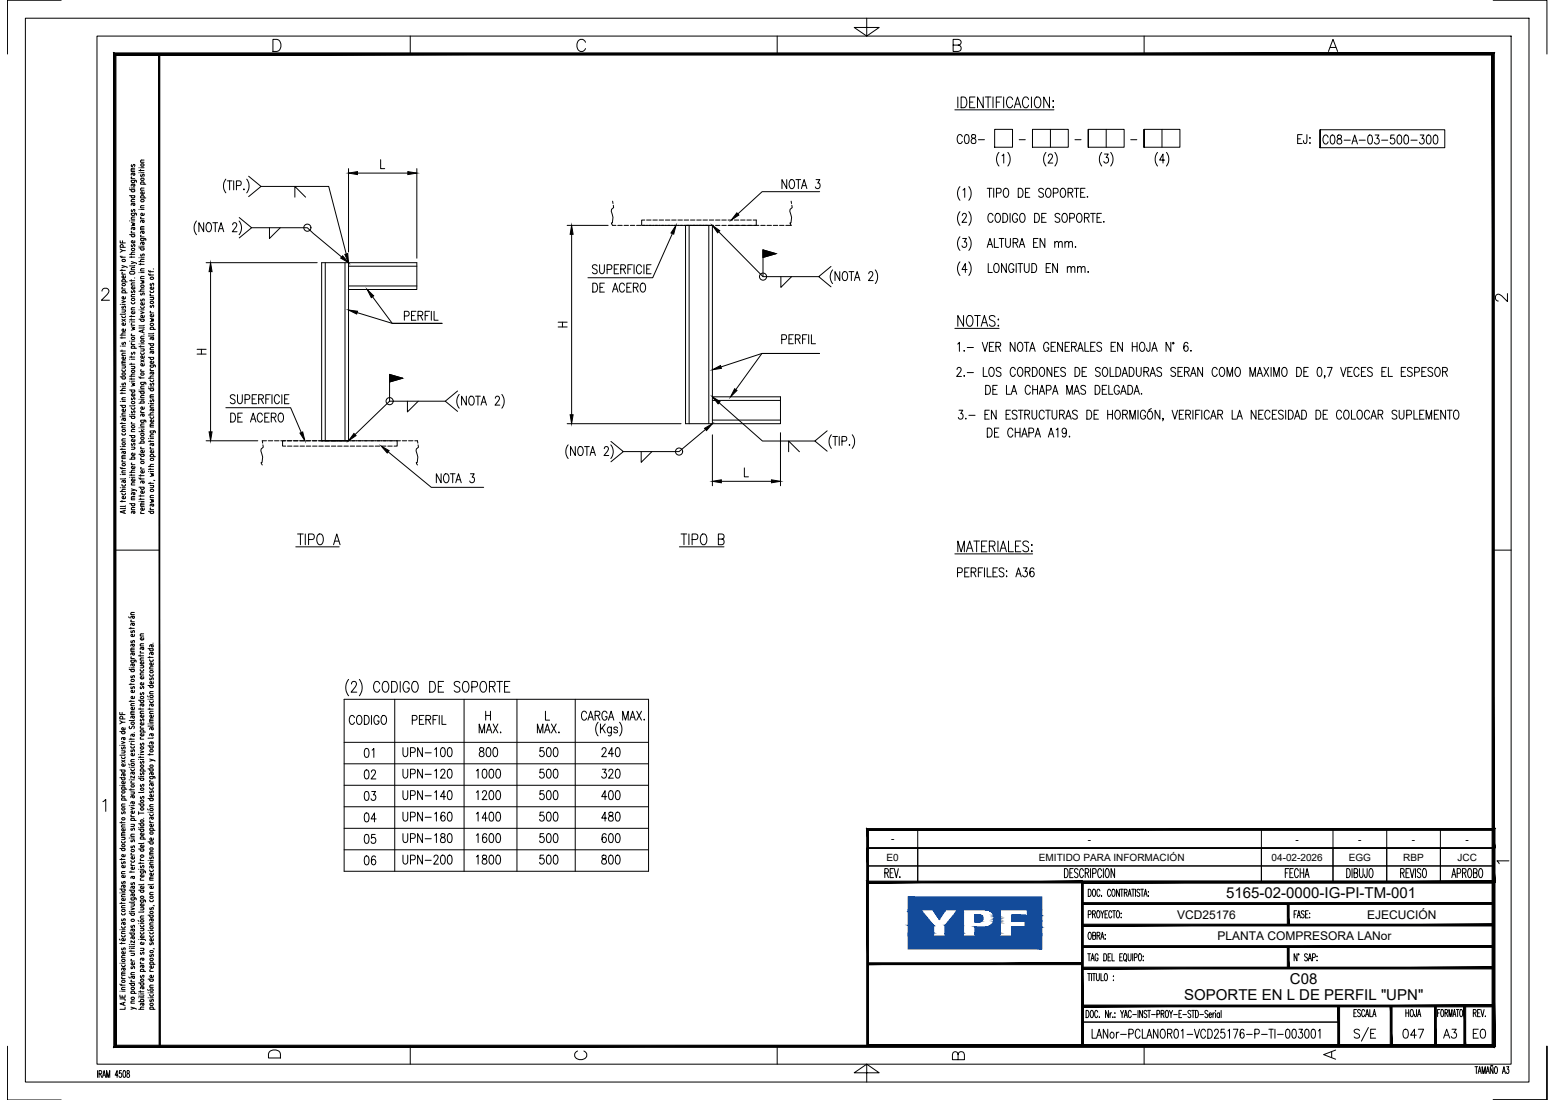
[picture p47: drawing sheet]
<svg xmlns="http://www.w3.org/2000/svg" width="420mm" height="297mm" viewBox="0 0 420 297" stroke-linecap="round" stroke-linejoin="round" font-family="sans-serif">
<defs><g id="words">
<g font-size="4.1">
<text x="331.3" y="242.5">5165-02-0000-IG-PI-TM-001</text>
<text x="348.6" y="265.8">C08</text>
<text x="320" y="270.2">SOPORTE EN L DE PERFIL &quot;UPN&quot;</text>
</g>
<g font-size="3.2">
<text x="318" y="248.1">VCD25176</text>
<text x="369.4" y="248.1">EJECUCIÓN</text>
<text x="329" y="253.9">PLANTA COMPRESORA LANor</text>
</g>
<g font-size="2.7">
<text x="240.7" y="227.5">-</text>
<text x="293.9" y="227.5">-</text>
<text x="350.1" y="227.5">-</text>
<text x="367" y="227.5">-</text>
<text x="381.5" y="227.5">-</text>
<text x="396" y="227.5">-</text>
<text x="239.5" y="232.4">E0</text>
<text x="280.7" y="232.4">EMITIDO PARA INFORMACIÓN</text>
<text x="343.6" y="232.4">04-02-2026</text>
<text x="364.4" y="232.4">EGG</text>
<text x="379.2" y="232.4">RBP</text>
<text x="393.8" y="232.4">JCC</text>
</g>
</g></defs>
<!-- layer: AESA-Cotas -->
<g fill="none" stroke="#000" stroke-width=".27">
<path d="M53.1 59.7a2.99 2.99 0 0 0 0 3.7M61 48.4a2.99 2.99 0 0 0 0 3.7M61.4 48.8h1.3M62 48.8v2.5M63.1 48.8v2.5M63.9 50.1h.8a.66 .66 0 0 0 .5-.6 .66 .66 0 0 0-.5-.7h-.8v2.5M64.6 59.7a2.91 2.91 0 0 1 0 3.7M64.6 58.7l3.4 2.8-3.4 2.7M65.9 51v.3zM66.7 48.4a2.99 2.99 0 0 1 0 3.7M67.2 47.6l3.3 2.7-3.3 2.8M70.5 50.3h18.3l4.8 18.3"/>
<path d="M79.7 53.2v-2.9l2.9 2.9M94.2 45.5v22.6M96.6 46.7h13.6M102.8 43.1v2.4h1.1M112.6 45.5v24.2M212.6 48.5v2.4l-1.3-2.4v2.4M213.6 48.6l.2-.1a1.31 1.31 0 0 1 1 1 1.31 1.31 0 0 1-.5 1.3l-.2 .1a1.33 1.33 0 0 1-.9-.9 1.33 1.33 0 0 1 .4-1.4zM215.1 48.5h1.2M215.7 48.5v2.4M216.5 50.9l.8-2.4 .7 2.4M216.8 50.1h.9M220.5 48.5h1l-.5 .9a.71 .71 0 0 1 .5 1.1 .71 .71 0 0 1-1.2 0"/>
<path d="M221.5 51.8h-15.6l-6.5 6M55 60.1v2.5l-1.3-2.5v2.5M55.7 70.9h30M56 60.3l.2-.2a1.32 1.32 0 0 1 1 1 1.32 1.32 0 0 1-.4 1.3l-.2 .2a1.31 1.31 0 0 1-1-1 1.31 1.31 0 0 1 .4-1.3zM56.9 73.3v43.3M57.5 60.1h1.3M58.2 60.1v2.5M59 62.6l.7-2.5 .8 2.5M59.3 61.8h.9M62.9 60.7v-.3a.58 .58 0 0 1 .9-.1 .58 .58 0 0 1 .1 .8l-1.1 1.5h1.3M68 61.5h15l9.3 7.9M72.8 61.5v2.9l2.9-2.9"/>
<path d="M153.2 60.9h11.1M154.5 63.3v48.7M160.2 76.5a1.28 1.28 0 0 1 1.3 .8 1.28 1.28 0 0 1-.4 1.4l-.9 .2zM161.4 71.8a.68 .68 0 0 0-.8-.3 .68 .68 0 0 0-.5 .6l.2 .3 .9 .5 .2 .7a.73 .73 0 0 1-1.3 0M162 71.5v1.7a.65 .65 0 0 0 .7 .7 .65 .65 0 0 0 .6-.7v-1.7M162.1 77.6h.7M163.3 76.5h-1.2v2.4h1.2M164 72.8h.9l.4-.5a.65 .65 0 0 0-.4-.8h-.9v2.4M165.5 78.9l.7-2.4 .8 2.4M165.8 78.1h.9M166 72.7h.7M167.2 71.5h-1.2v2.4h1.2"/>
<path d="M167.7 72.7l1.1-.2 .2-.3-.2-.6-1.1-.1v2.4M168.4 72.7l.6 1.2M168.7 77a.65 .65 0 0 0-1-.4 1.61 1.61 0 0 0 .2 2.3 .71 .71 0 0 0 .8-.6M169.4 77.6h.7M169.7 72.7h.7M170.6 76.5h-1.2v2.4h1.2M170.9 71.5h-1.2v2.4M171.1 77.6l1.1-.1 .2-.4-.2-.5-1.1-.1v2.4M171.3 71.5v2.4M171.8 77.6l.6 1.3M173.3 72.1a.65 .65 0 0 0-1-.5 1.63 1.63 0 0 0 .2 2.3 .7 .7 0 0 0 .8-.6M173.3 76.6l.2-.1a1.3 1.3 0 0 1 1 .9 1.3 1.3 0 0 1-.4 1.3l-.2 .2a1.32 1.32 0 0 1-1-1 1.32 1.32 0 0 1 .4-1.3z"/>
<path d="M174 71.5v2.4M174.7 72.7h.8M175.9 71.5h-1.2v2.4h1.2M181.7 63.1l-5.3 11.9h-17.5M194.2 62.6l12 12.1h15M206.2 67.5l3.5 1-3.5 1zM206.2 67.5v7.2M211 74.7v2.9l2.9-2.9M224.5 72l-3.3 2.7 3.3 2.8M225 72.9a2.88 2.88 0 0 0 0 3.7M226.9 73.3v2.5l-1.3-2.5v2.5M227.9 73.5l.2-.2a1.32 1.32 0 0 1 1 1 1.32 1.32 0 0 1-.4 1.4l-.2 .1a1.3 1.3 0 0 1-1-1 1.3 1.3 0 0 1 .4-1.3z"/>
<path d="M229.4 73.3h1.3M230 73.3v2.5M230.9 75.8l.7-2.5 .7 2.5M231.1 75h1M234.7 73.9l.4-.6h.4l.3 .5-.2 .8-.9 1.2h1.2M236.5 72.9a2.95 2.95 0 0 1 0 3.7M53.3 95.6h2.4M53.3 94.3h2.4M54.4 94.3v1.3M100.6 80.1l5.4 7.2h13.4h-13.4l-9.5-2.9M109.3 85.3l1.1-.1 .2-.3-.2-.7-1.1-.1v2.4M111.2 85.2h.7"/>
<path d="M112.4 84.1h-1.2v2.4h1.2M112.9 85.2l1.1-.1 .2-.3v-.5l-.4-.2h-.9v2.4M113.6 85.2l.6 1.3M114.9 85.2h.7M116.1 84.1h-1.2v2.4M116.5 84.1v2.4M117.3 84.1v2.4h1.1M150.8 88.3h2.4M150.8 87h2.4M152 87v1.3M194.8 99.1l11.1-3.7h15.5h-15.5l-7.1 9.8M211.2 91.7h.9a.67 .67 0 0 0 .4-.7 .67 .67 0 0 0-.4-.6h-.9v2.4"/>
<path d="M213.2 91.6h.7M214.4 90.4h-1.2v2.4h1.2M214.9 91.6l1.1-.2 .2-.3-.2-.6-1.1-.1v2.4M215.6 91.6l.6 1.2M216.9 91.6h.7M218 90.4h-1.1v2.4M218.5 90.4v2.4M219.2 90.4v2.4h1.1M55.7 119h14M61 110.1h17.5l2.9 6.7M62.3 111.6a1.28 1.28 0 0 1 1.3 .8 1.28 1.28 0 0 1-.4 1.4l-.9 .2zM63.5 106.9a.68 .68 0 0 0-.7-.3 .68 .68 0 0 0-.6 .6l.2 .3 1 .5 .1 .7a.73 .73 0 0 1-1.3 0"/>
<path d="M64.2 106.6v1.7a.65 .65 0 0 0 .6 .7 .65 .65 0 0 0 .7-.7v-1.7M64.3 112.7h.7M65.5 111.6h-1.2v2.4h1.2M66.2 107.9h.8l.5-.5a.65 .65 0 0 0-.5-.8h-.8v2.4M67.7 114l.7-2.4 .8 2.4M67.9 113.2h1M68.1 107.7h.8M69.3 106.6h-1.2v2.4h1.2M69.9 107.7l1.1-.1 .2-.3-.2-.6-1.1-.1v2.4M70.5 107.7l.7 1.3M70.9 112.1a.65 .65 0 0 0-1-.4 1.61 1.61 0 0 0 .2 2.3 .71 .71 0 0 0 .8-.6M71.5 112.7h.8"/>
<path d="M71.8 107.7h.8M72.7 111.6h-1.2v2.4h1.2M73 106.6h-1.2v2.4M73.3 112.7l1.1-.1 .2-.4-.2-.5-1.1-.1v2.4M73.5 106.6v2.4M73.9 112.7l.7 1.3M75.5 107.2a.65 .65 0 0 0-1-.5 1.63 1.63 0 0 0 .2 2.3 .71 .71 0 0 0 .8-.6M75.5 111.7l.2-.1a1.3 1.3 0 0 1 1 .9 1.3 1.3 0 0 1-.5 1.3l-.1 .2a1.32 1.32 0 0 1-1-1 1.32 1.32 0 0 1 .4-1.3zM76.2 106.6v2.4M76.9 107.7h.7M78.1 106.6h-1.2v2.4h1.2M105.3 101.1l3.5 1-3.5 1.1z"/>
<path d="M105.3 101.1v7.2M110.1 108.3v2.9l2.9-2.9M120.3 108.3h-15l-9.4 9.1M123.6 105.6l-3.3 2.7 3.3 2.8M124.1 106.5a2.91 2.91 0 0 0 0 3.7M126 107v2.4l-1.3-2.4v2.4M127 107.1l.2-.1a1.32 1.32 0 0 1 1 1 1.32 1.32 0 0 1-.4 1.3l-.2 .1a1.3 1.3 0 0 1-1-1 1.3 1.3 0 0 1 .4-1.3zM128.5 107h1.3M129.1 107v2.4M130 109.4l.7-2.4 .7 2.4M130.3 108.6h.9M133.8 107.6l.4-.6h.4l.4 .4-.3 .9-.9 1.1h1.2"/>
<path d="M135.6 106.5a2.99 2.99 0 0 1 0 3.7M153.2 114.4h30.8M165.1 119.2l3.3 2.7-3.3 2.8M190.6 116l-7.1 5.9h-15.1M192.5 117.4v13.8M194.3 108.8l11.7 10.3h14.2M210.9 116.8v14.4M223.5 116.3l-3.3 2.8 3.3 2.7M224.6 117.4a2.95 2.95 0 0 0 0 3.7M225 117.9h1.3M225.7 117.9v2.4M226.8 117.9v2.4"/>
<path d="M227.5 119.1l1.1-.1 .2-.3-.1-.6-.4-.2h-.8v2.4M230.3 117.4a2.95 2.95 0 0 1 0 3.7M104.9 122l11.6 9.6h14.2M119.2 127.9v2.5l-1.3-2.5v2.5M120.2 128l.2-.1a1.29 1.29 0 0 1 1 1 1.29 1.29 0 0 1-.5 1.3l-.1 .2a1.32 1.32 0 0 1-1-1 1.32 1.32 0 0 1 .4-1.4zM121.7 127.9h1.3M122.3 127.9v2.5M123.1 130.4l.8-2.5 .7 2.5M123.4 129.5h1M127.1 127.9h1l-.5 .9a.72 .72 0 0 1 .6 1.2 .72 .72 0 0 1-1.3-.1M153.5 120.1a2.95 2.95 0 0 0 0 3.7M155.4 120.6v2.4l-1.2-2.4v2.4"/>
<path d="M156.5 120.7l.2-.1a1.32 1.32 0 0 1 1 1 1.32 1.32 0 0 1-.5 1.3l-.2 .1a1.32 1.32 0 0 1-1-1 1.32 1.32 0 0 1 .5-1.3zM157.9 120.6h1.3M158.6 120.6v2.4M159.4 123l.7-2.4 .8 2.4M159.7 122.2h.9M163.3 121.2l.4-.6 .5 .1 .2 .4-.3 .8-.9 1.1h1.3M165 120.1a2.88 2.88 0 0 1 0 3.7M173.2 121.9v2.9l2.9-2.9M194.9 130h13.5M201.1 126.4v2.4h1.1M213.1 122v-2.9l2.9 2.9M229.4 120.1h.2z"/>
<circle cx="83" cy="61.5" r=".96"/>
<circle cx="206.2" cy="74.7" r=".96"/>
<circle cx="105.3" cy="108.3" r=".96"/>
<circle cx="183.5" cy="121.9" r=".96"/>
</g>
<!-- layer: AESA-Textos-01 -->
<g fill="none" stroke="#000" stroke-width=".27">
<path d="M258 29.7h26.8M258.8 26.2v2.9M259.7 26.2h.8a1.69 1.69 0 0 1 0 2.9h-.8zM262 27.6h.9M263.4 26.2h-1.4v2.9h1.4M265.7 26.2v2.9l-1.6-2.9v2.9M266.2 26.2h1.6M267 26.2v2.9M268.3 26.2v2.9M269.2 27.6h.9M270.6 26.2h-1.4v2.9M271.2 26.2v2.9"/>
<path d="M273.6 26.9a.77 .77 0 0 0-.8-.7 .77 .77 0 0 0-.7 .7v1.5a.77 .77 0 0 0 .7 .7 .77 .77 0 0 0 .8-.7M274.1 29.1l.8-2.9 .9 2.9M274.4 28.1h1.1M277.9 26.9a.85 .85 0 0 0-1-.7 .85 .85 0 0 0-.6 1.1l.1 1.1a.77 .77 0 0 0 .7 .7 .77 .77 0 0 0 .8-.7M278.7 26.2v2.9M279.9 26.3l.2-.1a1.26 1.26 0 0 1 1.1 1.8 .91 .91 0 0 1-.8 1.1 .91 .91 0 0 1-.9-1.1v-.7zM283.6 26.2v2.9l-1.6-2.9v2.9M284.6 27.2v.2zM284.6 28.8v.3zM258 88.7h12M260.3 85.2v2.9l-1.5-2.9v2.9M261.6 85.3l.2-.1a1.25 1.25 0 0 1 1.1 1.8l-.1 .4a.77 .77 0 0 1-.8 .7 .77 .77 0 0 1-.8-.7l-.1-1.1z"/>
<path d="M263.3 85.2h1.6M264.1 85.2v2.9M265.1 88.1l.9-2.9 .9 2.9M265.4 87.1h1.1M268.9 85.6a.77 .77 0 0 0-1-.4 .77 .77 0 0 0-.5 1l1 .5a.74 .74 0 0 1 .5 .7 .74 .74 0 0 1-.6 .7h-.4l-.6-.4M269.7 86.2v.2zM269.7 87.8v.3zM79.9 147.7h11.8M80.4 144.2h1.5M81.2 144.2v2.9M82.5 144.2v2.9M83.4 145.7h1a.78 .78 0 0 0 .5-.8 .78 .78 0 0 0-.5-.7h-1v2.9"/>
<path d="M86 144.3l.3-.1a1.26 1.26 0 0 1 1.1 1.8 .91 .91 0 0 1-.9 1.1 .91 .91 0 0 1-.9-1.1l.1-1.1zM90.1 147.1l.9-2.9 .9 2.9M90.4 146.1h1.2M183.6 147.7h12M184 144.2h1.6M184.8 144.2v2.9M186.1 144.2v2.9M187 145.7h1a.78 .78 0 0 0 .6-.8 .78 .78 0 0 0-.6-.7h-1v2.9M189.7 144.3l.2-.1a1.26 1.26 0 0 1 1.1 1.8 .91 .91 0 0 1-.9 1.1 .91 .91 0 0 1-.9-1.1l.1-1.1zM194.1 145.6h1a.7 .7 0 0 0 .6-.7 .7 .7 0 0 0-.6-.7h-1v2.9h1a.79 .79 0 0 0 .6-.8 .79 .79 0 0 0-.6-.7M258 149.6h21M258.8 149v-2.9l.9 2.9 .9-2.9v2.9"/>
<path d="M261.1 149l.9-2.9 .9 2.9M261.5 148h1.1M263.1 146.1h1.6M263.9 146.1v2.9M265.2 147.5h.9M266.7 146.1h-1.5v2.9h1.5M267.3 147.5h1a.7 .7 0 0 0 .6-.7 .7 .7 0 0 0-.6-.7h-1v2.9M268.1 147.5l.8 1.5M269.6 146.1v2.9M270.2 149l.9-2.9 .8 2.9M270.5 148h1.1M272.5 146.1v2.9h1.3"/>
<path d="M274.4 147.5h.9M275.8 146.1h-1.4v2.9h1.4M277.9 146.5a.82 .82 0 0 0-.9-.4 .82 .82 0 0 0-.6 .7l.2 .4 1.1 .6a.75 .75 0 0 1-.3 1.2h-.5l-.5-.4M278.8 147.1v.2zM278.8 148.7v.3zM94.2 183.5a3.5 3.5 0 0 0 0 4.4M95 184.7l.1-.4 .3-.3h.5l.3 .3a1.06 1.06 0 0 1-.2 1.2l-1.1 1.4h1.5M97.1 183.5a3.5 3.5 0 0 1 0 4.4M102.6 184.7a.77 .77 0 0 0-.8-.7 .77 .77 0 0 0-.7 .7v1.5a.77 .77 0 0 0 1.2 .6l.3-.6M103.7 184.1l.2-.1a1.36 1.36 0 0 1 1 2.2 .85 .85 0 0 1-1 .7 .85 .85 0 0 1-.6-1.1l.1-1.1zM105.8 184h.8a1.72 1.72 0 0 1 0 2.9h-.8zM108.1 184v2.9"/>
<path d="M110.6 184.7a.77 .77 0 0 0-.8-.7 .77 .77 0 0 0-.8 .7v1.5a.81 .81 0 0 0 1 .7 .81 .81 0 0 0 .6-1.1h-.6M111.7 184.1l.2-.1a1.36 1.36 0 0 1 1 2.2 .77 .77 0 0 1-1.2 .6l-.5-1 .1-1.1zM116.1 184h.8a1.69 1.69 0 0 1 0 2.9h-.8zM118.4 185.4h.9M119.9 184h-1.5v2.9h1.5M124.3 184.4a.82 .82 0 0 0-.9-.4 .82 .82 0 0 0-.7 .7l.3 .4 1.1 .6a.75 .75 0 0 1-.4 1.2h-.4l-.6-.4M125.4 184.1l.2-.1a1.26 1.26 0 0 1 1.1 1.8 .91 .91 0 0 1-.9 1.1 .91 .91 0 0 1-.9-1.1l.2-1.1zM127.5 185.5h1a.79 .79 0 0 0 .6-.7 .79 .79 0 0 0-.6-.8h-1v2.9M130.1 184.1l.3-.1a1.26 1.26 0 0 1 1.1 1.8 .91 .91 0 0 1-.9 1.1 .91 .91 0 0 1-.9-1.1v-.7zM132.2 185.4l1.4-.1 .2-.5-.2-.7-1.4-.1v2.9M133 185.4l.8 1.5M134.2 184h1.6"/>
<path d="M135 184v2.9M136.3 185.4h.9M137.8 184h-1.5v2.9h1.5"/>
</g>
<!-- layer: AESA-Soportes -->
<path d="M87.9 70.9v48.1M93.2 70.9v48.1M94.2 70.9v48.1h-7.3v-48.1h25.7v7.3h-18.4M94.2 71.9h18.4M94.2 77.2h18.4M185.2 60.9h7.3v53.5h-7.3zM186.2 60.9v53.5M191.5 60.9v53.5M192.5 107.2h18.4v7.2h-18.4M192.5 108.1h18.4M192.5 113.4h18.4" fill="none" stroke="#000" stroke-width=".27"/>
<!-- layer: AESA-Textos-02 -->
<g fill="none" stroke="#000" stroke-width=".27">
<path d="M260 36.9a.65 .65 0 0 0-1-.4 1.63 1.63 0 0 0 .2 2.3 .67 .67 0 0 0 .8-.6M260.8 36.5l.5-.1a1.58 1.58 0 0 1 0 2.4h-.2a1.8 1.8 0 0 1-.3-2.3zM262.6 36.5v.7a.97 .97 0 0 1 .9 .4 .97 .97 0 0 1 0 1.1 .72 .72 0 0 1-1.1-.3 .72 .72 0 0 1 .6-1l.5-.2a.51 .51 0 0 0-.3-.8zM264.4 37.7h1.6M350.6 37.5h.8M351.8 36.4h-1.2v2.4h1.2M353.1 36.4v1.8l-.2 .5h-.5l-.2-.7M353.9 37.2v.2zM353.9 38.5v.3zM358.9 37a.72 .72 0 0 0-.9-.5 .72 .72 0 0 0-.5 .9v.6a.72 .72 0 0 0 .5 .9 .72 .72 0 0 0 .9-.6M359.7 36.6l.5-.1a1.6 1.6 0 0 1 0 2.4h-.2a1.8 1.8 0 0 1-.3-2.3zM361.4 36.6v.7a.94 .94 0 0 1 1 .4 .94 .94 0 0 1 0 1.1 .76 .76 0 0 1-1.2-.6 .76 .76 0 0 1 1-.8 .51 .51 0 0 0 .2-.8z"/>
<path d="M363.2 37.9h1.6M365.3 38.9l.7-2.4 .8 2.4M365.6 38.1h.9M367.2 37.9h1.7M369.8 36.6l.5-.1a1.6 1.6 0 0 1 0 2.4h-.2a1.8 1.8 0 0 1-.3-2.3zM371.6 36.5h1l-.6 .9a.71 .71 0 0 1 .6 1.1 .71 .71 0 0 1-1.2-.1M373.3 37.9h1.7M376.7 36.5h-.9l-.1 1a.75 .75 0 0 1 1 .1 .75 .75 0 0 1 0 1 .75 .75 0 0 1-1 .1l-.1-.3M377.7 36.6l.5-.1a1.6 1.6 0 0 1 0 2.4h-.2a1.8 1.8 0 0 1-.3-2.3zM379.6 36.6l.4-.1a1.6 1.6 0 0 1 0 2.4h-.1a1.8 1.8 0 0 1-.3-2.3zM381.2 37.9h1.7M383.7 36.5h1l-.5 .9a.71 .71 0 0 1 .6 1.1 .71 .71 0 0 1-1.3-.1"/>
<path d="M385.7 36.6l.4-.1a1.6 1.6 0 0 1 0 2.4h-.2a1.8 1.8 0 0 1-.2-2.3zM387.5 36.6l.5-.1a1.6 1.6 0 0 1 0 2.4h-.2a1.77 1.77 0 0 1-.3-2.3zM259.4 50.4a2.88 2.88 0 0 0 0 3.7M259.4 57.2a2.91 2.91 0 0 0 0 3.7M260 58.2l.4-.6h.4l.3 .5-.3 .8-.9 1.1h1.3M260.2 51.3l.5-.5v2.5M261.8 50.4a2.95 2.95 0 0 1 0 3.7M261.8 57.2a2.99 2.99 0 0 1 0 3.7M266.7 50.8h1.3M267.4 50.8v2.5M268.3 58.2a.71 .71 0 0 0-.9-.6 .71 .71 0 0 0-.5 1v.5a.71 .71 0 0 0 .5 .9 .71 .71 0 0 0 .9-.5M268.5 50.8v2.5"/>
<path d="M269.2 52.1h.9a.67 .67 0 0 0 .4-.6 .67 .67 0 0 0-.4-.7h-.9v2.5M269.2 57.7l.2-.1a1.32 1.32 0 0 1 1 1 1.32 1.32 0 0 1-.4 1.3l-.2 .1a1.29 1.29 0 0 1-1-.9 1.29 1.29 0 0 1 .4-1.4zM269.9 41.2a2.88 2.88 0 0 0 0 3.6M270.7 42.1l.5-.5v2.4M271 57.6a1.3 1.3 0 0 1 1.3 .8 1.3 1.3 0 0 1-.4 1.5l-.9 .1zM271.4 51l.2-.2a1.32 1.32 0 0 1 1 1 1.32 1.32 0 0 1-.4 1.4l-.2 .1a1.33 1.33 0 0 1-1-1 1.33 1.33 0 0 1 .4-1.3zM272.3 41.2a2.95 2.95 0 0 1 0 3.6M272.9 57.6v2.4M274.9 58.2a.64 .64 0 0 0-1-.5 1.58 1.58 0 0 0 .2 2.3 .71 .71 0 0 0 .8-.9h-.4M275.1 50.8a1.3 1.3 0 0 1 1.4 .9 1.3 1.3 0 0 1-.4 1.5l-1 .1zM275.9 57.7l.2-.1a1.32 1.32 0 0 1 1 1 1.32 1.32 0 0 1-.5 1.3l-.2 .1a1.3 1.3 0 0 1-1-.9 1.3 1.3 0 0 1 .5-1.4zM277.1 52h.7"/>
<path d="M278.3 50.8h-1.2v2.5h1.2M279.5 57.6a1.3 1.3 0 0 1 1.4 .8 1.3 1.3 0 0 1-.4 1.5l-1 .1zM281.5 58.8h.7M281.9 51.2a.63 .63 0 0 0-.8-.4 .63 .63 0 0 0-.3 .9l1 .5a.67 .67 0 0 1-.2 1.1 .67 .67 0 0 1-1-.4M282.6 41.2a2.95 2.95 0 0 0 0 3.6M282.7 57.6h-1.2v2.4h1.2M282.9 51l.1-.2a1.31 1.31 0 0 1 1.1 1 1.31 1.31 0 0 1-.5 1.4l-.2 .1a1.33 1.33 0 0 1-1-1 1.33 1.33 0 0 1 .5-1.3zM283.3 42.2l.3-.6h.4l.4 .5-.3 .8-.9 1.1h1.3M284.6 52.1h.9a.67 .67 0 0 0 .4-.6 .67 .67 0 0 0-.4-.7h-.9v2.5M285 41.2a2.95 2.95 0 0 1 0 3.6M286.4 58a.64 .64 0 0 0-.9-.4 .64 .64 0 0 0-.3 .8l1 .6 .2 .7a.76 .76 0 0 1-1.3 0M286.8 51l.2-.2a1.32 1.32 0 0 1 1 1 1.32 1.32 0 0 1-.4 1.4l-.2 .1a1.33 1.33 0 0 1-1-1 1.33 1.33 0 0 1 .4-1.3z"/>
<path d="M287.3 57.7l.2-.1a1.31 1.31 0 0 1 1 1 1.31 1.31 0 0 1-.5 1.3l-.2 .1a1.3 1.3 0 0 1-.9-.9 1.3 1.3 0 0 1 .4-1.4zM288.6 52l1.1-.1 .2-.4-.2-.5-1.1-.2v2.5M289 58.9h.9a.67 .67 0 0 0 .4-.6 .67 .67 0 0 0-.4-.7h-.9v2.4M289.2 52l.7 1.3M290.2 50.8h1.3M290.9 50.8v2.5M291.3 57.7l.1-.1a1.32 1.32 0 0 1 1 1 1.32 1.32 0 0 1-.4 1.3l-.2 .1a1.3 1.3 0 0 1-1-.9 1.3 1.3 0 0 1 .5-1.4zM292 52h.7M293 58.8l1.1-.1 .2-.4-.2-.6-1.1-.1v2.4M293.2 50.8h-1.2v2.5h1.2M293.6 58.8l.7 1.2M293.8 53.1v.2z"/>
<path d="M294.7 57.6h1.3M295.3 57.6v2.4M296.4 58.8h.7M297.6 57.6h-1.2v2.4h1.2M297.7 41.2a2.95 2.95 0 0 0 0 3.6M298.3 59.8v.2zM298.4 41.6h1l-.5 .9a.71 .71 0 0 1 .6 1.1 .71 .71 0 0 1-1.2 0M300.1 41.2a2.95 2.95 0 0 1 0 3.6M312.8 41.2a2.95 2.95 0 0 0 0 3.6M314.7 43.2h-1.4l.9-1.6v2.4M315.2 41.2a2.95 2.95 0 0 1 0 3.6M259.4 63.9a2.88 2.88 0 0 0 0 3.7"/>
<path d="M259.4 70.7a2.88 2.88 0 0 0 0 3.7M260.1 64.4h1l-.5 .9a.71 .71 0 0 1 .6 1.1 .71 .71 0 0 1-1.3 0M261.3 72.8h-1.4l.9-1.6v2.4M261.8 63.9a2.95 2.95 0 0 1 0 3.7M261.8 70.7a2.95 2.95 0 0 1 0 3.7M266.7 66.8l.8-2.4 .7 2.4M267 71.2v2.4h1.1M267 66h.9M268.7 64.4v2.4h1.1M268.9 71.3l.1-.1a1.32 1.32 0 0 1 1 .9 1.32 1.32 0 0 1-.4 1.4l-.2 .1a1.32 1.32 0 0 1-1-1 1.32 1.32 0 0 1 .5-1.3zM270 64.4h1.3M270.6 64.4v2.4"/>
<path d="M271.7 64.4v1.7a.65 .65 0 0 0 .7 .7 .65 .65 0 0 0 .6-.7v-1.7M271.9 71.2v2.4l-1.3-2.4v2.4M273.7 65.5l1.1-.1 .2-.3-.2-.6-1.1-.1v2.4M273.9 71.7a.66 .66 0 0 0-1-.4 1.6 1.6 0 0 0 .2 2.3 .73 .73 0 0 0 .8-.9h-.4M274.4 65.5l.6 1.3M274.6 71.2v2.4M275 71.2h1.3M275.4 66.8l.7-2.4 .8 2.4M275.7 66h.9M275.7 71.2v2.4M276.8 71.2v1.7a.65 .65 0 0 0 .6 .7 .65 .65 0 0 0 .7-.7v-1.7M278.8 71.2a1.3 1.3 0 0 1 1.3 .8 1.3 1.3 0 0 1-.4 1.5l-.9 .1z"/>
<path d="M279.3 65.5h.7M280.5 64.4h-1.2v2.4h1.2M282.3 64.4v2.4l-1.3-2.4v2.4M282.7 72.3h.7M283.9 71.2h-1.2v2.4h1.2M285 65.7l.5-.5 .4 .1 .1 1.5M285 65.2v1.6M285.7 71.2v2.4l-1.3-2.4v2.4M286 65.7l.5-.5 .4 .1 .1 1.5M287.7 65.7l.5-.5 .5 .1 .1 1.5M287.7 65.2v1.6M288.4 72.4l.5-.4 .4 .1 .1 1.5"/>
<path d="M288.4 72v1.6M288.8 65.7l.4-.5 .5 .1 .1 1.5M289.4 72.4l.5-.4 .4 .1 .1 1.5M290.6 66.6v.2zM291.1 72.4l.5-.4 .5 .1 .1 1.5M291.1 72v1.6M292.2 72.4l.4-.4 .5 .1 .1 1.5M294 73.3v.3zM258.6 99.8l.2-.5 .5-.1 .3 .2 .1 .5-1.2 1.7h1.3M258.8 92.9l.4-.5v2.5M260.5 94.6v.3zM261.3 93.8h1.7"/>
<path d="M265.4 92.4l.7 2.5 .8-2.5M265.7 99.2v2.4h1.1M267.3 93.6h.8M267.5 99.3l.2-.1a1.32 1.32 0 0 1 1 1 1.32 1.32 0 0 1-.4 1.3l-.2 .1a1.33 1.33 0 0 1-1-.9 1.33 1.33 0 0 1 .4-1.4zM268.5 92.4h-1.2v2.5h1.2M269.1 93.6l1.1-.1 .2-.4-.1-.4-.4-.3h-.8v2.5M269.7 93.6l.7 1.3M270.5 99.6a.68 .68 0 0 0-.8-.4 .68 .68 0 0 0-.5 .6l.2 .3 .9 .5 .2 .7a.73 .73 0 0 1-1.3 0M274.3 92.4v2.5l-1.3-2.5v2.5M274.3 99.8a.71 .71 0 0 0-.8-.6 .71 .71 0 0 0-.5 .9v.6a.71 .71 0 0 0 .5 .9 .71 .71 0 0 0 .8-.5M275.3 92.6l.1-.2a1.31 1.31 0 0 1 1 1 1.31 1.31 0 0 1-.4 1.3l-.2 .2a1.33 1.33 0 0 1-1-1 1.33 1.33 0 0 1 .5-1.3zM275.3 99.3l.1-.1a1.3 1.3 0 0 1 1.1 1 1.3 1.3 0 0 1-.5 1.3l-.2 .1a1.33 1.33 0 0 1-1-.9 1.33 1.33 0 0 1 .5-1.4z"/>
<path d="M276.7 92.4h1.3M277.4 92.4v2.5M278.2 94.9l.8-2.5 .7 2.5M278.5 94.1h.9M279 99.2a1.29 1.29 0 0 1 1.3 .8 1.29 1.29 0 0 1-.4 1.5l-.9 .1zM281.2 99.3l.1-.1a1.32 1.32 0 0 1 1 1 1.32 1.32 0 0 1-.4 1.3l-.2 .1a1.33 1.33 0 0 1-1-.9 1.33 1.33 0 0 1 .5-1.4zM283.4 93a.65 .65 0 0 0-1-.4 1.61 1.61 0 0 0 .1 2.3 .74 .74 0 0 0 .9-1h-.5M284 93.6h.8M284.2 99.2v2.4l-1.3-2.4v2.4M285.2 92.4h-1.2v2.5h1.2M286.1 99.2h-1.2v2.4h1.2M287.1 92.4v2.5l-1.3-2.5v2.5"/>
<path d="M287.8 93.6h.7M287.9 99.6a.64 .64 0 0 0-.8-.4 .64 .64 0 0 0-.4 .8l1 .6a.66 .66 0 0 1-.1 1 .66 .66 0 0 1-1-.3M289 92.4h-1.2v2.5h1.2M289.5 93.6l1.2-.1 .1-.4-.1-.5-1.2-.2v2.5M290.2 93.6l.6 1.3M290.5 99.2a1.29 1.29 0 0 1 1.3 .8 1.29 1.29 0 0 1-.4 1.5l-.9 .1zM291.2 94.9l.7-2.5 .8 2.5M291.5 94.1h.9M293.1 92.4v2.5h1.1M293.6 99.2h-1.2v2.4h1.2M294.7 93.6h.7M295.9 92.4h-1.2v2.5h1.2"/>
<path d="M297.3 99.6a.64 .64 0 0 0-.8-.4 .64 .64 0 0 0-.4 .8l1 .6a.66 .66 0 0 1-.1 1 .66 .66 0 0 1-1-.3M297.6 92.8a.68 .68 0 0 0-.7-.4 .68 .68 0 0 0-.5 .6l.1 .4 1 .4 .1 .7a.73 .73 0 0 1-1.2 0M298.2 99.3l.2-.1a1.32 1.32 0 0 1 1 1 1.32 1.32 0 0 1-.5 1.3l-.1 .1a1.32 1.32 0 0 1-1-.9 1.32 1.32 0 0 1 .4-1.4zM300 99.2v2.4h1.1M300.2 93.6h.8M301.4 92.4h-1.2v2.5h1.2M301.5 99.2a1.3 1.3 0 0 1 1.3 .8 1.3 1.3 0 0 1-.3 1.5l-1 .1zM303.3 92.4v2.5l-1.3-2.5v2.5M305.1 99.2a1.29 1.29 0 0 1 1.3 .8 1.29 1.29 0 0 1-.4 1.5l-.9 .1zM305.9 93.6h1.3M305.9 92.4v2.5M307 99.2v1.8a.65 .65 0 0 0 .7 .7 .65 .65 0 0 0 .6-.7v-1.8"/>
<path d="M307.2 92.4v2.5M308.3 92.6l.1-.2a1.33 1.33 0 0 1 1 1 1.33 1.33 0 0 1-.4 1.3l-.2 .2a1.33 1.33 0 0 1-1-1 1.33 1.33 0 0 1 .5-1.3zM310.7 92.4l-.1 2.2-.4 .3-.3-.3-.1-.5M311.2 94.9l.7-2.5 .8 2.5M311.5 94.1h.9M313.9 99.6a.68 .68 0 0 0-.8-.4 .68 .68 0 0 0-.5 .6l.2 .3 .9 .5 .2 .7a.73 .73 0 0 1-1.3 0M316.4 92.4v2.5l-1.3-2.5v2.5M316.9 92.5h.2v.3h-.2zM317.6 99.6a.64 .64 0 0 0-.8-.4 .64 .64 0 0 0-.4 .8l1.1 .6a.66 .66 0 0 1-.2 1 .66 .66 0 0 1-.9-.3M319.5 99.2h-1.2v2.4h1.2M321 92.8l-.1-.2-.5-.2a1.44 1.44 0 0 0 .1 2.5 .69 .69 0 0 0 .6-1 .69 .69 0 0 0-1.1-.2l-.2 .4M321.7 94.7h.2z"/>
<path d="M324.9 99.2v2.4l-1.3-2.4v2.4M328.9 99.8a.71 .71 0 0 0-.9-.6 .71 .71 0 0 0-.5 .9v.6a.71 .71 0 0 0 .5 .9 .71 .71 0 0 0 .9-.5M329.8 99.3l.2-.1a1.32 1.32 0 0 1 1 1 1.32 1.32 0 0 1-.5 1.3l-.1 .1a1.32 1.32 0 0 1-1-.9 1.32 1.32 0 0 1 .4-1.4zM334.1 99.3l.1-.1a1.3 1.3 0 0 1 1 1 1.3 1.3 0 0 1-.4 1.3l-.2 .1a1.33 1.33 0 0 1-1-.9 1.33 1.33 0 0 1 .5-1.4zM341.5 99.2l1.3 2.4M342.8 99.2l-1.3 2.4M343.5 99.2v2.4M346.7 99.3l.2-.1a1.32 1.32 0 0 1 1 1 1.32 1.32 0 0 1-.5 1.3l-.2 .1a1.33 1.33 0 0 1-1-.9 1.33 1.33 0 0 1 .5-1.4zM350.4 99.2a1.3 1.3 0 0 1 1.3 .8 1.3 1.3 0 0 1-.4 1.5l-.9 .1zM353.5 99.2h-1.2v2.4h1.2M356.2 99.3l.4-.1a1.6 1.6 0 0 1 0 2.4h-.2a1.8 1.8 0 0 1-.2-2.3zM358.6 99.2h1.3l-.9 2.4"/>
<path d="M362.2 99.2l.8 2.4 .7-2.4M365.4 99.2h-1.2v2.4h1.2M367.2 99.8a.65 .65 0 0 0-1-.5 1.61 1.61 0 0 0 .2 2.3 .71 .71 0 0 0 .8-.5M369.1 99.2h-1.2v2.4h1.2M370.8 99.6a.68 .68 0 0 0-.7-.4 .68 .68 0 0 0-.6 .6l.2 .3 .9 .5 .2 .7a.73 .73 0 0 1-1.3 0M374.6 99.2h-1.2v2.4h1.2M375.1 99.2v2.4h1.1M379.8 99.2h-1.2v2.4h1.2M381.6 99.6a.64 .64 0 0 0-.8-.4 .64 .64 0 0 0-.4 .8l1 .6a.66 .66 0 0 1-.1 1 .66 .66 0 0 1-1-.3M385.4 99.2h-1.2v2.4h1.2M387.1 99.6a.64 .64 0 0 0-.8-.4 .64 .64 0 0 0-.4 .8l1 .6a.66 .66 0 0 1-.1 1 .66 .66 0 0 1-1-.3M388 99.3l.2-.1a1.32 1.32 0 0 1 1 1 1.32 1.32 0 0 1-.4 1.3l-.2 .1a1.32 1.32 0 0 1-1-.9 1.32 1.32 0 0 1 .4-1.4z"/>
<path d="M259.1 110.8h1l-.5 .9a.72 .72 0 0 1 .6 1.1 .72 .72 0 0 1-1.3-.1M260.5 101.4v.2zM261 113v.2zM261.3 100.6h1.7M261.8 112.1h1.7M266.1 111.9h.8M266.3 104.1a1.3 1.3 0 0 1 1.3 .8 1.3 1.3 0 0 1-.3 1.5l-1 .1zM266.8 115.6a1.3 1.3 0 0 1 1.3 .8 1.3 1.3 0 0 1-.4 1.5l-.9 .1zM267.3 110.8h-1.2v2.4h1.2M268.3 105.2h.7M268.7 116.8h.8M269.2 110.8v2.4l-1.3-2.4v2.4"/>
<path d="M269.5 104.1h-1.2v2.4h1.2M269.9 115.6h-1.2v2.4h1.2M271.8 111.9h.8M271.9 104.1v2.4h1.1M273 110.8h-1.2v2.4h1.2M273.2 106.5l.8-2.4 .7 2.4M273.5 105.7h.9M273.7 116.2a.72 .72 0 0 0-.9-.6 .72 .72 0 0 0-.5 .9v.6a.72 .72 0 0 0 .5 .9 .72 .72 0 0 0 .9-.6M274.3 116.8h1.3M274.3 115.6v2.4M274.8 111.1a.65 .65 0 0 0-.8-.3 .65 .65 0 0 0-.4 .8l1 .5a.6 .6 0 0 1 .2 .7 .6 .6 0 0 1-.5 .4l-.6-.1-.2-.3M275.1 110.8h1.3"/>
<path d="M275.6 115.6v2.4M275.8 110.8v2.4M276.1 118l.7-2.4 .8 2.4M276.4 117.2h.9M276.9 111.9l1.1-.1 .2-.4-.2-.5-1.1-.1v2.4M277 100.4l1.1-.1 .2-.4-.2-.6-1.1-.1v2.4M277.6 111.9l.6 1.3M277.7 100.4l.6 1.2M278 116.9h.8a.67 .67 0 0 0 .5-.7 .67 .67 0 0 0-.5-.6h-.8v2.4M278.4 104.6a.65 .65 0 0 0-1-.4 1.6 1.6 0 0 0 .2 2.3 .68 .68 0 0 0 .8-.6M278.8 110.8v1.7a.64 .64 0 0 0 .4 .6 .64 .64 0 0 0 .6 0l.3-.6v-1.7M279 105.2h1.3"/>
<path d="M279 104.1v2.4M279.7 118l.7-2.4 .7 2.4M280 117.2h.9M280.3 104.1v2.4M280.8 106.5l.7-2.4 .8 2.4M281.1 105.7h.9M282.2 111.3a.71 .71 0 0 0-.9-.5 .71 .71 0 0 0-.5 .9v.6a.71 .71 0 0 0 .5 .9 .71 .71 0 0 0 .9-.6M282.5 110.8h1.3M282.7 105.3h.8a.66 .66 0 0 0 .5-.6 .66 .66 0 0 0-.5-.6h-.8v2.4M283.2 110.8v2.4M283.3 118l.7-2.4 .7 2.4M283.5 117.2h1"/>
<path d="M284.3 110.8l.1 2a.61 .61 0 0 0 .5 .4 .61 .61 0 0 0 .6-.4l.1-2M284.4 106.5l.7-2.4 .8 2.4M284.7 105.7h.9M284.9 100.4h.8M285.4 116.1l.4-.5v2.4M286.3 111.9l1.1-.1 .2-.4-.2-.5-1.1-.1v2.4M287 111.9l.6 1.3M288 113.2l.7-2.4 .7 2.4M288.1 116.4v.4a.55 .55 0 0 1-.6 .3 .55 .55 0 0 1-.5-.3v-.8l.5-.4a1.45 1.45 0 0 1 .1 2.4l-.5-.1-.1-.2M288.2 112.4h1M288.2 106.5v-2.4l.8 2.4 .7-2.4v2.4M289 117.8v.2z"/>
<path d="M290.2 106.5l.7-2.4 .8 2.4M290.5 105.7h.9M291.1 111.1a.69 .69 0 0 0-.7-.4 .69 .69 0 0 0-.6 .6l.2 .4 .9 .4 .2 .7a.75 .75 0 0 1-1.3 0M292.4 100.4h.7M293.3 104.4a.65 .65 0 0 0-.8-.3 .65 .65 0 0 0-.4 .8l1 .5a.6 .6 0 0 1 .2 .6 .6 .6 0 0 1-.4 .5l-.7-.1-.2-.3M293.7 110.8a1.3 1.3 0 0 1 1.3 .8 1.3 1.3 0 0 1-.4 1.5l-.9 .1zM295.6 111.9h.8M295.9 104.1a1.27 1.27 0 0 1 1.3 .6 1.27 1.27 0 0 1-.2 1.4l-.5 .4h-.6zM296.8 110.8h-1.2v2.4h1.2M297.8 105.2h.8M299 104.1h-1.2v2.4h1.2M299.3 111.9h1.3"/>
<path d="M299.3 110.8v2.4M299.6 104.1v2.4h1.1M300.6 110.8v2.4M301.6 110.9l.2-.1a1.3 1.3 0 0 1 1 .9 1.3 1.3 0 0 1-.5 1.4l-.1 .1a1.32 1.32 0 0 1-1-1 1.32 1.32 0 0 1 .4-1.3zM302.5 104.6a.72 .72 0 0 0-.9-.5 .72 .72 0 0 0-.5 .9v.6a.73 .73 0 0 0 .7 .9 .73 .73 0 0 0 .7-.9h-.5M302.8 106.5l.8-2.4 .7 2.4M303.1 105.7h.9M303.2 101.6l.7-2.4 .8 2.4M303.3 111.9l1.2-.1 .1-.4-.1-.5-1.2-.1v2.4M303.5 100.8h.9M304 111.9l.6 1.3M304.8 104.1a1.27 1.27 0 0 1 1.2 .6 1.27 1.27 0 0 1-.1 1.4l-.5 .4h-.6z"/>
<path d="M305.3 113.2v-2.4l.7 2.4 .7-2.4v2.4M306.4 106.5l.7-2.4 .8 2.4M306.7 105.7h.9M307.5 110.8v2.4M308.4 106.2v.3zM309.1 100.4l1.1-.1 .2-.4-.1-.5-.4-.2h-.8v2.4M309.5 111.3a.71 .71 0 0 0-.8-.5 .71 .71 0 0 0-.6 .9v.6a.72 .72 0 0 0 .7 .9 .72 .72 0 0 0 .7-.9h-.4M309.7 100.4l.7 1.2M310.3 111.1l.2-.1a1.1 1.1 0 0 1 1 1.1 1.1 1.1 0 0 1-1 1.1 1.36 1.36 0 0 1-.2-2.1zM310.7 101.6l.8-2.4 .7 2.4M311 100.8h.9M311.1 110.3l-.8 .5"/>
<path d="M313.4 110.8v2.4l-1.3-2.4v2.4M314.3 113.1h-.2h.2l-.2 .6M316.7 110.8l.7 2.4 .8-2.4M318.3 100.4h.7M318.6 111.9h.8M319.8 110.8h-1.2v2.4h1.2M320 100.4l1.1-.1 .2-.4-.1-.5-.3-.2h-.9v2.4M320.4 111.9l1.1-.1 .2-.4-.2-.5-1.1-.1v2.4M320.7 100.4l.6 1.2M321 111.9l.7 1.3M321.7 101.6l.7-2.4 .8 2.4M322 100.8h.9"/>
<path d="M322.3 110.8v2.4M323.1 111.9h.7M324.3 110.8h-1.2v2.4M324.7 110.8v2.4M326.7 111.3a.71 .71 0 0 0-.8-.5 .71 .71 0 0 0-.5 .9v.6a.71 .71 0 0 0 .5 .9 .71 .71 0 0 0 .8-.6M327.1 113.2l.8-2.4 .7 2.4M327.4 112.4h.9M329.1 111.9l1.1-.1 .1-.4-.1-.5-1.1-.1v2.4M329.7 111.9l.6 1.3M331.6 101.6v-2.4l.7 2.4 .7-2.4v2.4M332.9 110.8v2.4h1.1M334.2 113.2l.7-2.4 .8 2.4"/>
<path d="M334.5 112.4h.9M337.7 101.6v-2.4l.8 2.4 .7-2.4v2.4M339.4 110.8v2.4l-1.3-2.4v2.4M339.7 101.6l.7-2.4 .7 2.4M339.9 100.8h1M340.1 111.9h.7M341.3 110.8h-1.2v2.4h1.2M343.2 111.3a.72 .72 0 0 0-.9-.5 .72 .72 0 0 0-.5 .9v.6a.72 .72 0 0 0 .5 .9 .72 .72 0 0 0 .9-.6M343.8 111.9h.7M344.2 101.6v-2.4l.7 2.4 .8-2.4v2.4M345 110.8h-1.2v2.4h1.2M346.7 111.1a.67 .67 0 0 0-.7-.4 .67 .67 0 0 0-.5 .6l.1 .4 1 .4 .1 .7a.74 .74 0 0 1-1.2 0"/>
<path d="M347.4 110.8v2.4M348.1 110.8a1.27 1.27 0 0 1 1.3 .6 1.27 1.27 0 0 1-.2 1.4l-.4 .4h-.7zM349.8 113.2l.7-2.4 .8 2.4M350.1 112.4h.9M351.7 110.8a1.27 1.27 0 0 1 1.3 .6 1.27 1.27 0 0 1-.2 1.4l-.4 .4h-.7zM352.3 100.4h.7M355.6 110.8a1.3 1.3 0 0 1 1.3 .8 1.3 1.3 0 0 1-.4 1.5l-.9 .1zM357.5 111.9h.8M358 101.5h-.2h.2l-.2 .6M358.7 110.8h-1.2v2.4h1.2M362.5 111.3a.71 .71 0 0 0-.9-.5 .71 .71 0 0 0-.5 .9v.6a.71 .71 0 0 0 .5 .9 .71 .71 0 0 0 .9-.6M363.4 110.9l.2-.1a1.32 1.32 0 0 1 1 1 1.32 1.32 0 0 1-.4 1.3l-.2 .1a1.32 1.32 0 0 1-1-1 1.32 1.32 0 0 1 .4-1.3z"/>
<path d="M364.2 100.4h.7M365.2 110.8v2.4h1.1M367 110.9l.2-.1a1.32 1.32 0 0 1 1 1 1.32 1.32 0 0 1-.5 1.3l-.1 .1a1.32 1.32 0 0 1-1-1 1.32 1.32 0 0 1 .4-1.3zM367.9 100.4h.7M370.1 111.3a.72 .72 0 0 0-.9-.5 .72 .72 0 0 0-.5 .9v.6a.72 .72 0 0 0 .5 .9 .72 .72 0 0 0 .9-.6M370.4 113.2l.8-2.4 .7 2.4M370.7 112.4h.9M372.4 111.9l1.1-.1 .1-.4-.1-.5-1.1-.1v2.4M373 111.9l.6 1.3M373.4 100.4h.7M377.4 111.1a.65 .65 0 0 0-.8-.3 .65 .65 0 0 0-.4 .8l1 .5a.6 .6 0 0 1 .2 .7 .6 .6 0 0 1-.4 .4l-.7-.1-.2-.3M378.1 110.8l.1 2a.61 .61 0 0 0 .5 .4 .61 .61 0 0 0 .6-.4v-2"/>
<path d="M378.6 100.4h.8M380.1 112h.8a.66 .66 0 0 0 .5-.6 .66 .66 0 0 0-.5-.6h-.8v2.4M382 110.8v2.4h1.1M382.2 100.5h.9a.66 .66 0 0 0 .4-.6 .66 .66 0 0 0-.4-.7h-.9v2.4M383.6 111.9h.7M384.2 100.4h.7M384.8 110.8h-1.2v2.4h1.2M385.3 113.2v-2.4l.8 2.4 .7-2.4v2.4M387.6 111.9h.7M388.7 110.8h-1.1v2.4h1.1M389.8 100.4l1.1-.1 .2-.4-.1-.5-.4-.2h-.8v2.4M390.4 100.4l.7 1.2"/>
<path d="M390.6 110.8v2.4l-1.3-2.4v2.4M391.1 110.8h1.2M391.7 110.8v2.4M393.1 110.9l.2-.1a1.32 1.32 0 0 1 1 1 1.32 1.32 0 0 1-.5 1.3l-.2 .1a1.32 1.32 0 0 1-1-1 1.32 1.32 0 0 1 .5-1.3zM258.7 154.6h.9a.67 .67 0 0 0 .4-.6 .67 .67 0 0 0-.4-.7h-.9v2.5M260.7 154.5h.7M261.9 153.3h-1.2v2.5h1.2M262.4 154.5l1.1-.1 .2-.4-.2-.5-1.1-.2v2.5M263.1 154.5l.6 1.3M264.4 154.5h.7M265.5 153.3h-1.1v2.5M266 153.3v2.5"/>
<path d="M266.7 153.3v2.5h1.1M268.3 154.5h.7M269.5 153.3h-1.2v2.5h1.2M271.3 153.7a.68 .68 0 0 0-.8-.4 .68 .68 0 0 0-.5 .6l.2 .4 .9 .4 .2 .7a.73 .73 0 0 1-1.3 0M272 154.1v.3zM272 155.5v.3zM274.5 155.8l.7-2.5 .7 2.5M274.8 155h.9M276.5 153.3h1l-.5 1a.71 .71 0 0 1 .6 1 .71 .71 0 0 1-1.3 0M279.4 153.7l-.1-.2-.5-.2a1.44 1.44 0 0 0 .1 2.5 .69 .69 0 0 0 .6-1 .69 .69 0 0 0-1.2-.2v.4M95.8 193.8a.72 .72 0 0 0-.9-.6 .72 .72 0 0 0-.5 .9v.6a.72 .72 0 0 0 .5 .9 .72 .72 0 0 0 .9-.6M96.7 193.3l.2-.1a1.32 1.32 0 0 1 1 1 1.32 1.32 0 0 1-.5 1.3l-.2 .1a1.3 1.3 0 0 1-1-1 1.3 1.3 0 0 1 .5-1.3z"/>
<path d="M98.4 193.2a1.29 1.29 0 0 1 1.4 .8 1.29 1.29 0 0 1-.4 1.5l-1 .1zM100.4 193.2v2.4M102.4 193.8a.71 .71 0 0 0-.9-.6 .71 .71 0 0 0-.5 .9v.6a.72 .72 0 0 0 .7 .9 .72 .72 0 0 0 .7-.9h-.5M103.3 193.3l.2-.1a1.3 1.3 0 0 1 1 1 1.3 1.3 0 0 1-.4 1.3l-.2 .1a1.3 1.3 0 0 1-1-1 1.3 1.3 0 0 1 .4-1.3zM111.4 194.5l1.1-.2 .2-.3-.2-.7-1.1-.1v2.4M113.3 194.3h.8M114.5 193.2h-1.2v2.4h1.2M115.1 194.3l1.1-.1 .2-.3-.1-.5-.4-.2h-.8v2.4M115.7 194.3l.7 1.3M117 194.3h.8M118.2 193.2h-1.2v2.4M118.7 193.2v2.4"/>
<path d="M119.4 193.2v2.4h1.1M129.5 197.9v-2.4l.7 2.4 .7-2.4v2.4M131.2 192.1v2.4M131.2 193.2h1.3M131.4 197.9l.7-2.4 .8 2.4M131.7 197.1h.9M132.5 192.1v2.4M133.2 195.5l1.3 2.4M134.5 195.5l-1.3 2.4M135.3 197.7v.2zM145.2 197.9v-2.4l.7 2.4 .8-2.4v2.4M147.2 197.9l.7-2.4 .7 2.4"/>
<path d="M147.4 192.1v2.4h1.1M147.4 197.1h.9M149 195.5l1.3 2.4M150.3 195.5l-1.3 2.4M151 197.7v.2zM158.5 192.6a.71 .71 0 0 0-.9-.5 .71 .71 0 0 0-.5 .9v.5a.71 .71 0 0 0 .5 1 .71 .71 0 0 0 .9-.6M158.9 194.5l.7-2.4 .7 2.4M159.1 193.7h1M160.8 193.2l1.1-.1 .2-.4-.2-.5-1.1-.1v2.4M161.4 193.2l.7 1.3M161.6 195a2.88 2.88 0 0 0 0 3.7M162.2 195.5v2.4"/>
<path d="M162.7 196.5l.8 1.4M163.5 195.5l-1.3 1.6M164 192.6a.71 .71 0 0 0-.8-.5 .71 .71 0 0 0-.6 .9v.5a.72 .72 0 0 0 .7 1 .72 .72 0 0 0 .7-1h-.4M164.4 194.5l.7-2.4 .8 2.4M164.7 193.7h.9M165.2 196.3l-.1 2.2-.3 .2-.4-.1M165.2 196.6a.54 .54 0 0 0-.5-.3 .54 .54 0 0 0-.5 .3l-.1 .6a.64 .64 0 0 0 .7 .7l.4-.3M166.9 196.6a.54 .54 0 0 0-.6-.3 .54 .54 0 0 0-.5 .3l.3 .4 .7 .2 .1 .4a.54 .54 0 0 1-.6 .3 .54 .54 0 0 1-.5-.3M167.4 195a2.95 2.95 0 0 1 0 3.7M168.3 194.5v-2.4l.7 2.4 .7-2.4v2.4M170.2 194.5l.7-2.4 .8 2.4M170.5 193.7h.9"/>
<path d="M172 192.1l1.3 2.4M173.3 192.1l-1.3 2.4M174 194.3h.2zM98.7 208l.4-.1a1.56 1.56 0 0 1 0 2.4h-.1a1.8 1.8 0 0 1-.3-2.3zM98.7 202.2l.4-.1a1.54 1.54 0 0 1 0 2.4h-.1a1.78 1.78 0 0 1-.3-2.3zM98.7 213.8l.4-.1a1.38 1.38 0 0 1 .5 2l-.2 .3-.4 .1a1.8 1.8 0 0 1-.3-2.3zM98.7 219.6l.4-.1a1.38 1.38 0 0 1 .5 2l-.2 .3-.4 .1a1.8 1.8 0 0 1-.3-2.3zM100.4 208.5l.3-.6h.4l.4 .5-.3 .8-.9 1.1h1.3M100.4 213.7h1.1l-.6 .9a.71 .71 0 0 1 .6 1.1 .71 .71 0 0 1-1.2 0M100.5 202.6l.5-.5v2.4M108.9 213.5l.1 2.1a.61 .61 0 0 0 .5 .3 .61 .61 0 0 0 .6-.3l.1-2.1M108.9 201.9v1.7a.65 .65 0 0 0 .6 .7 .65 .65 0 0 0 .7-.7v-1.7"/>
<path d="M108.9 207.7v1.7a.65 .65 0 0 0 .3 .6 .65 .65 0 0 0 .7 0l.3-.6v-1.7M108.9 219.3v1.8a.65 .65 0 0 0 .6 .6 .65 .65 0 0 0 .7-.6v-1.8M110.9 214.8h.8a.66 .66 0 0 0 .5-.6 .66 .66 0 0 0-.5-.7h-.8v2.4M110.9 203.2h.8a.66 .66 0 0 0 .5-.7 .66 .66 0 0 0-.5-.6h-.8v2.4M110.9 209l1.1-.1 .2-.4-.1-.6-.4-.2h-.8v2.4M114.1 213.5v2.4l-1.3-2.4v2.4M114.1 201.9v2.4l-1.3-2.4v2.4M114.1 207.7v2.4l-1.3-2.4v2.4M114.1 219.3v2.4l-1.3-2.4v2.4M114.9 214.9h1.6M114.9 203.3h1.6M114.9 209.1h1.6"/>
<path d="M117.5 214l.4-.5v2.4M117.5 202.4l.4-.5v2.4M117.5 208.2l.4-.5v2.4M117.5 219.8l.4-.5v2.4M119.1 208.3l.4-.6 .5 .1 .2 .4-.2 .8-1 1.1h1.3M119.3 202l.5-.1a1.6 1.6 0 0 1 0 2.4h-.2a1.8 1.8 0 0 1-.3-2.3zM120.2 219.7a.54 .54 0 0 0-.8-.3l-.2 .4a1.56 1.56 0 0 0 .5 1.9 .71 .71 0 0 0 .6-.8 .71 .71 0 0 0-.9-.5l-.3 .5M120.4 215.1h-1.4l1-1.6v2.4M121.1 213.6l.5-.1a1.58 1.58 0 0 1 0 2.4h-.2a1.8 1.8 0 0 1-.3-2.3zM121.1 202l.5-.1a1.6 1.6 0 0 1 0 2.4h-.2a1.8 1.8 0 0 1-.3-2.3zM121.1 207.8l.5-.1a1.58 1.58 0 0 1 0 2.4h-.2a1.8 1.8 0 0 1-.3-2.3zM121.1 219.4l.5-.1a1.58 1.58 0 0 1 0 2.4h-.2a1.8 1.8 0 0 1-.3-2.3z"/>
<path d="M128.7 214l.5-.5v2.4M128.7 208.2l.5-.5v2.4M128.7 219.8l.5-.5v2.4M129.7 202v.7a.96 .96 0 0 1 .9 .5 .96 .96 0 0 1 0 1 .76 .76 0 0 1-1.2-.5 .76 .76 0 0 1 1-.9 .51 .51 0 0 0 .2-.8zM130.4 214.1l.3-.6 .6 .1 .2 .4-.3 .8-.9 1.1h1.3M130.6 207.8l.4-.1a1.58 1.58 0 0 1 0 2.4h-.2a1.8 1.8 0 0 1-.2-2.3zM131.6 202l.5-.1a1.6 1.6 0 0 1 0 2.4h-.2a1.8 1.8 0 0 1-.3-2.3zM132.4 213.6l.5-.1a1.58 1.58 0 0 1 0 2.4h-.2a1.8 1.8 0 0 1-.3-2.3zM132.4 207.8l.5-.1a1.58 1.58 0 0 1 0 2.4h-.2a1.8 1.8 0 0 1-.3-2.3zM132.4 219.4l.5-.1a1.58 1.58 0 0 1 0 2.4h-.2a1.8 1.8 0 0 1-.3-2.3zM133.5 202l.4-.1a1.6 1.6 0 0 1 0 2.4h-.2a1.8 1.8 0 0 1-.2-2.3zM134.2 213.6l.5-.1a1.58 1.58 0 0 1 0 2.4h-.2a1.8 1.8 0 0 1-.3-2.3z"/>
<path d="M134.2 207.8l.5-.1a1.58 1.58 0 0 1 0 2.4h-.2a1.8 1.8 0 0 1-.3-2.3zM134.2 219.4l.5-.1a1.58 1.58 0 0 1 0 2.4h-.2a1.8 1.8 0 0 1-.3-2.3zM146.9 213.5h-.9l-.1 1.1a.74 .74 0 0 1 1 0 .74 .74 0 0 1 0 1 .74 .74 0 0 1-1 .1l-.1-.2M146.9 201.9h-.9l-.1 1a.75 .75 0 0 1 1 .1 .75 .75 0 0 1 0 1 .75 .75 0 0 1-1 .1l-.1-.2M146.9 207.7h-.9l-.1 1.1a.74 .74 0 0 1 1 0 .74 .74 0 0 1 0 1 .74 .74 0 0 1-1 .1l-.1-.2M146.9 219.3h-.9l-.1 1.1a.74 .74 0 0 1 1 0 .74 .74 0 0 1 0 1 .74 .74 0 0 1-1 .1l-.1-.2M147.9 213.6l.5-.1a1.42 1.42 0 0 1 .4 2l-.1 .3-.5 .1a1.8 1.8 0 0 1-.3-2.3zM147.9 202l.5-.1a1.56 1.56 0 0 1 0 2.4h-.2a1.8 1.8 0 0 1-.3-2.3zM147.9 207.8l.5-.1a1.38 1.38 0 0 1 .4 2l-.1 .3-.5 .1a1.8 1.8 0 0 1-.3-2.3zM147.9 219.4l.5-.1a1.42 1.42 0 0 1 .4 2l-.1 .3-.5 .1a1.8 1.8 0 0 1-.3-2.3zM149.8 213.6l.4-.1a1.58 1.58 0 0 1 0 2.4h-.2a1.8 1.8 0 0 1-.2-2.3zM149.8 202l.4-.1a1.6 1.6 0 0 1 0 2.4h-.2a1.8 1.8 0 0 1-.2-2.3z"/>
<path d="M149.8 207.8l.4-.1a1.58 1.58 0 0 1 0 2.4h-.2a1.8 1.8 0 0 1-.2-2.3zM149.8 219.4l.4-.1a1.58 1.58 0 0 1 0 2.4h-.2a1.8 1.8 0 0 1-.2-2.3zM162.7 202.5l.3-.6h.4l.4 .5-.3 .8-.9 1.1h1.3M162.8 207.7h1l-.6 .9a.71 .71 0 0 1 .6 1.1 .71 .71 0 0 1-1.2 0M164 215.1h-1.4l.9-1.6v2.4M164.5 208.3l.4-.6 .5 .1 .2 .4-.3 .8-.9 1.1h1.3M164.6 219.4v.7a.97 .97 0 0 1 .9 .5 .97 .97 0 0 1 0 1 .77 .77 0 0 1-1.1-.5 .77 .77 0 0 1 .9-.9l.2-.1a.51 .51 0 0 0-.3-.8zM164.7 213.6l.5-.1a1.58 1.58 0 0 1 0 2.4h-.2a1.8 1.8 0 0 1-.3-2.3zM165.8 203.5h-1.4l.9-1.6v2.4M166.5 213.6l.5-.1a1.58 1.58 0 0 1 0 2.4h-.2a1.8 1.8 0 0 1-.3-2.3zM166.5 202l.5-.1a1.6 1.6 0 0 1 0 2.4h-.2a1.8 1.8 0 0 1-.3-2.3zM166.5 207.8l.5-.1a1.58 1.58 0 0 1 0 2.4h-.2a1.8 1.8 0 0 1-.3-2.3z"/>
<path d="M166.5 219.4l.5-.1a1.58 1.58 0 0 1 0 2.4h-.2a1.8 1.8 0 0 1-.3-2.3zM98.7 225.4l.4-.1a1.42 1.42 0 0 1 .5 2l-.2 .3-.4 .1a1.8 1.8 0 0 1-.3-2.3zM98.7 231.3l.4-.2a1.54 1.54 0 0 1 0 2.4h-.1a1.78 1.78 0 0 1-.3-2.2zM101.4 225.3h-1v1.1a.74 .74 0 0 1 1 0 .74 .74 0 0 1 0 1 .74 .74 0 0 1-1 .1l-.1-.2M101.5 231.5l-.1-.2-.5-.2a1.8 1.8 0 0 0-.3 2.3 .54 .54 0 0 0 .9-.2l.1-.5a.63 .63 0 0 0-.7-.6l-.5 .3v.3M101.6 221.1h-1.3l.9-1.6v2.4M108.9 225.1v1.8a.65 .65 0 0 0 .6 .6 .65 .65 0 0 0 .7-.6v-1.8M108.9 230.9v1.7a.65 .65 0 0 0 .6 .8 .65 .65 0 0 0 .7-.8v-1.7M110.9 220.6h.8a.66 .66 0 0 0 .5-.7 .66 .66 0 0 0-.5-.6h-.8v2.4M110.9 226.4h.8a.66 .66 0 0 0 .5-.7 .66 .66 0 0 0-.5-.6h-.8v2.4M110.9 232.2h.8a.66 .66 0 0 0 .5-.7 .66 .66 0 0 0-.5-.6h-.8v2.4M114.1 225.1v2.4l-1.3-2.4v2.4"/>
<path d="M114.1 230.9v2.4l-1.3-2.4v2.4M114.9 220.7h1.6M114.9 226.5h1.6M114.9 232.3h1.6M117.3 231.5l.3-.6h.4l.4 .5-.3 .8-.9 1.1h1.3M117.5 225.6l.4-.5v2.4M119.2 225.2l-.1 .5 .3 .3a.76 .76 0 0 1 1 .9 .76 .76 0 0 1-1.3 .4l-.1-.2a1.09 1.09 0 0 1 1.1-1.2l.1-.4a.65 .65 0 0 0-1-.3zM119.3 231l.5-.1a1.6 1.6 0 0 1 0 2.4h-.2a1.8 1.8 0 0 1-.3-2.3zM121.1 225.2l.5-.1a1.58 1.58 0 0 1 0 2.4h-.2a1.78 1.78 0 0 1-.3-2.3zM121.1 231l.5-.1a1.6 1.6 0 0 1 0 2.4h-.2a1.8 1.8 0 0 1-.3-2.3zM128.7 225.6l.5-.5v2.4M128.7 231.4l.5-.5v2.4"/>
<path d="M130.5 231v.7a.97 .97 0 0 1 .9 .5 .97 .97 0 0 1 0 1 .76 .76 0 0 1-1.2-.5 .76 .76 0 0 1 1-.9l.2-.1a.51 .51 0 0 0-.3-.8zM131.5 225.5l-.1-.3-.5-.1a1.8 1.8 0 0 0-.3 2.3 .54 .54 0 0 0 .9-.2l.1-.5a.63 .63 0 0 0-.7-.7l-.4 .4-.1 .3M131.7 220.9h-1.4l.9-1.6v2.4M132.4 225.2l.5-.1a1.58 1.58 0 0 1 0 2.4h-.2a1.78 1.78 0 0 1-.3-2.3zM132.4 231l.5-.1a1.6 1.6 0 0 1 0 2.4h-.2a1.8 1.8 0 0 1-.3-2.3zM134.2 225.2l.5-.1a1.58 1.58 0 0 1 0 2.4h-.2a1.78 1.78 0 0 1-.3-2.3zM134.2 231l.5-.1a1.6 1.6 0 0 1 0 2.4h-.2a1.8 1.8 0 0 1-.3-2.3zM146.9 225.1h-.9l-.1 1.1a.75 .75 0 0 1 1 0 .75 .75 0 0 1 0 1 .75 .75 0 0 1-1 .1l-.1-.2M146.9 230.9h-.9l-.1 1.1a.75 .75 0 0 1 1 0 .75 .75 0 0 1 0 1 .75 .75 0 0 1-1 .1l-.1-.2M147.9 225.2l.5-.1a1.54 1.54 0 0 1 0 2.4h-.2a1.78 1.78 0 0 1-.3-2.3zM147.9 231l.5-.1a1.56 1.56 0 0 1 0 2.4h-.2a1.8 1.8 0 0 1-.3-2.3zM149.8 225.2l.4-.1a1.58 1.58 0 0 1 0 2.4h-.2a1.78 1.78 0 0 1-.2-2.3z"/>
<path d="M149.8 231l.4-.1a1.6 1.6 0 0 1 0 2.4h-.2a1.8 1.8 0 0 1-.2-2.3zM162.8 231v.7a.97 .97 0 0 1 .9 .5 .97 .97 0 0 1 0 1 .68 .68 0 0 1-1.1-.3 1.09 1.09 0 0 1 1.1-1.2 .51 .51 0 0 0-.3-.8zM163.8 225.5l-.1-.3-.5-.1a1.8 1.8 0 0 0-.3 2.3 .54 .54 0 0 0 .9-.2l.1-.5a.63 .63 0 0 0-.7-.7l-.4 .4-.1 .3M164 220.9h-1.4l.9-1.6v2.4M164.7 225.2l.5-.1a1.58 1.58 0 0 1 0 2.4h-.2a1.78 1.78 0 0 1-.3-2.3zM164.7 231l.5-.1a1.6 1.6 0 0 1 0 2.4h-.2a1.8 1.8 0 0 1-.3-2.3zM166.5 225.2l.5-.1a1.58 1.58 0 0 1 0 2.4h-.2a1.78 1.78 0 0 1-.3-2.3zM166.5 231l.5-.1a1.6 1.6 0 0 1 0 2.4h-.2a1.8 1.8 0 0 1-.3-2.3z"/>
</g>
<!-- layer: AESA-Simbologia -->
<g fill="none" stroke="#000" stroke-width=".27">
<path d="M268.8 34.9h4.8v4.9h-4.8zM275.4 37.7h1.6M279 34.9v4.9v-4.9h9.6v4.9h-9.6M283.8 34.9v4.9M290.4 37.7h1.7M294 34.9v4.9v-4.9h9.7v4.9h-9.7M298.9 34.9v4.9M305.5 37.7h1.7M309.1 34.9v4.9v-4.9h9.7v4.9h-9.7M314 34.9v4.9M356.7 35v4.9v-4.9h33.7v4.9h-33.7M93 188.8h82.2v46.5h-82.2z"/>
<path d="M106.7 188.8v46.5M125.4 188.8v46.5M139.7 188.8v46.5M155.4 188.8v46.5M93 206.3h82.2M93 200.5h82.2M93 217.9h82.2M93 212.1h82.2M93 223.7h82.2M93 229.5h82.2"/>
</g>
<!-- layer: AESA-Cotas -->
<g fill="#000" stroke="#000" stroke-width=".27">
<path d="M94.2 46.7l2.4-.4v.8zM110.2 46.3l2.4 .4-2.4 .4zM199.1 57.5l.5 .6-2 1.3zM56.9 70.9l.4 2.4h-.8zM92.6 69.1l1.6 1.8-2.1-1.2zM93.2 68.7l.8-.2 .2 2.4zM154.5 60.9l.4 2.4h-.8zM182.6 60.9l-.6 2.3-.7-.3zM192.5 60.9l2 1.4-.6 .6zM206.2 67.5l3.5 1-3.5 1zM94.2 83.7l2.4 .3-.2 .8zM99.2 78.2l1.8 1.7-.7 .5z"/>
<path d="M192.5 99.9l2.2-1.2 .2 .8zM56.5 116.6h.8l-.4 2.4zM81 117l.8-.4 .6 2.4zM95.6 117.1l.6 .5-2 1.4zM105.3 101.1l3.5 1-3.5 1.1zM154.1 112h.8l-.4 2.4zM190.4 115.7l2.1-1.3-1.6 1.9zM192.5 107.2l2.1 1.3-.6 .6zM198.5 105l.6 .4-1.7 1.8zM103 120.5l2.1 1.2-.5 .6zM192.5 130l2.4-.4v.8zM208.4 129.6l2.5 .4-2.5 .4z"/>
</g>
<!-- layer: AESA-Existente -->
<g fill="none" stroke="#000" stroke-width=".27">
<path d="M165.5 54.3l.1 .7M165.7 55.4l.1 .7-.6 .4v.6l.4 1.6-.1 1.5h-.3l.3 .7h.9M174.2 59.4h-.8v1.5h.8M174.7 59.4h1.2M176.4 59.4h1.2M178.1 59.4h1.2M179.8 59.4h1.2M181.5 59.4h1.2M183.2 59.4h1.2M184.9 59.4h1.2M186.6 59.4h1.2M188.3 59.4h1.2"/>
<path d="M189.9 59.4h1.3M191.6 59.4h1.2M193.3 59.4h1.2M195 59.4h1.2M196.7 59.4h1.2M198.4 59.4h1.2M200.1 59.4h1.2M201.8 59.4h1.2M203.5 59.4h.8v1.5h-.8M213.8 54.3l.1 .7M214 55.4l.1 .7-.6 .4-.1 .6 .5 1.6-.2 1.5h-.3l.4 .7h-1.5M166.9 60.9h1.2"/>
<path d="M168.6 60.9h1.2M170.3 60.9h1.2M172 60.9h1.2M173.7 60.9h17.8M191.6 60.9h1.2M193.3 60.9h1.2M195 60.9h1.2M196.7 60.9h1.6M198.4 60.9h1.6M200.1 60.9h1.6M201.8 60.9h1.6M203.9 60.9h1.2"/>
<path d="M205.5 60.9h1.3M207.2 60.9h1.2M208.9 60.9h1.2M210.6 60.9h1.2M72 119h-1.1l.1 .7M72.5 119h1.2M74.2 119h1.2M75.9 119h1.2M77.2 119h-.9v1.5h.9M77.6 119h1.3M79.2 119h1.4M80.9 119h1.4"/>
<path d="M82.6 119h1.4M84.3 119h1.4M86 119h1.4M87.7 119h1.3M89.4 119h18.8M89.5 119h1.2M107.3 119v1.5h-.8M108.7 119h1.2M110.4 119h1.2M112.1 119h.7l.1 .7M71 120.1l.1 .7-.5 .4-.1 .6 .5 1.6-.2 1.5h-.3l.4 .7M77.7 120.5h1.2"/>
<path d="M79.4 120.5h1.2M81.1 120.5h1.2M82.8 120.5h1.2M84.5 120.5h1.2M86.1 120.5h1.3M87.8 120.5h1.2M89.5 120.5h1.2M91.2 120.5h1.2M92.9 120.5h1.2M94.6 120.5h1.2M96.3 120.5h1.2M98 120.5h1.2"/>
<path d="M99.7 120.5h1.2M101.4 120.5h1.2M103.1 120.5h1.2M104.8 120.5h1.2M113 120.1l.1 .7-.6 .4-.1 .6 .5 1.6-.2 1.5h-.2l.3 .7"/>
</g>
<!-- layer: 0 -->
<g fill="none" stroke="#000" stroke-width=".27">
<path d="M6.9 4.9h406.2v287.3h-406.2zM16.5 .1h-14.5v14.5M26.2 9.7h382.1v277.7h-382.1zM73.7 10.6h1.1a1.74 1.74 0 0 1 1.1 1.7 1.74 1.74 0 0 1-1.1 1.6h-1.1zM110.8 9.7v4.9M158.2 11.4a1.19 1.19 0 0 0-1.4-.8 1.19 1.19 0 0 0-.9 1.3 1.4 1.4 0 0 0 .3 1.5 1.4 1.4 0 0 0 1.5 .3l.5-.6M210 9.7v4.9M234.2 4.9v4.8l-3.4-2.3h6.8l-3.4 2.3M257.5 12.2l1.9-.2a.73 .73 0 0 0 0-1.2l-1.9-.2v3.3l1.9-.2a.86 .86 0 0 0 .3-.9 .86 .86 0 0 0-.8-.6M309.1 9.7v4.9M358.9 13.9l1.3-3.3 1.2 3.3M359.4 12.8h1.6"/>
<path d="M403.5 .1h14.5v14.5M35 52.8h1.4v.5l-.8 .1-.1-.6M35 51.2h1.4v.5l-.8 .1-.1-.6M35 50.8h.1M35 59.7h.1M35.5 50.8h.9M35.5 45.9h.9M35.5 59.7h.9M35.6 56.6v.5l.5-.5h.3l-.1 .5M35.6 44.5v.5l.5-.6 .3 .1-.1 .5M35.6 47.8h-.1v.4h.9M35.7 53.9h.7"/>
<path d="M35.7 45.4h.7M35.7 53.9l-.2 .1v.5h.9M35.7 45.4l-.2 .3v.6h.9M35.9 49.7l.1 .6h.4v-.6h-.7l-.2 .1v.5M35.9 46.8l.1 .5h.4v-.5l-.7-.1-.2 .2v.4M35.9 54.9v.4M35.9 55.3l.3 .2 .2-.2M36.4 58.6l-.8 .1-.1 .2v.3h.9M36.4 57.6l-.1 .5h-.7l-.1-.2v-.3h1.1l.2 .1 .1 .4M36.4 55.3v-.4h-.7l-.2 .1v.4M36.4 48.7l-.1 .5-.6 .1-.2-.3v-.3h1.1M36.6 48.7l.3 .2"/>
<path d="M36.9 48.9v.3M37.5 56.6h.1M37.5 46.6h.1M37.5 46h1.4M37.5 45.3h.1M38 55.8v.3h.9M38 53.1v.4h1.4M38 51v.4h.9M38 49.4v.3h1.4M38 43.5v.3h.9M38 45.7v.5M38 59.8v.2"/>
<path d="M38 56.6h.9M38 46.6h.9M38 45.3h.9M38 59.8l.3-.3h.6v.4M38 47.5l.1 .1h.3M38.1 54l.5-.1 .3 .3-.1 .2-.5 .1-.2-.2zM38.1 48.2l.5-.1 .3 .3-.1 .3h-.5l-.2-.1zM38.1 44.4l.7-.1 .1 .4-.7 .1zM38.1 47.1l-.1 .4M38.1 58.6h-.1v.5h.9M38.3 52.9h.4M38.3 49.2h.4"/>
<path d="M38.3 52.8l-.3 .3M38.3 49.1l-.3 .3M38.3 57.6h.2v.6M38.3 57.6l-.2 .1v.3l.6 .2M38.4 47.6l.4-.5 .1 .6M38.5 59.5v.4M38.5 59.9l.2 .2 .2-.2M38.7 52.8l.2 .2v.5M38.7 49.1l.2 .2v.4M38.9 55.5h-.6l-.3 .3M38.9 50.8h-.6l-.3 .2M38.9 43.2h-.6l-.3 .3"/>
<path d="M38.9 51.8v.4M38.9 57.6v.4M38.9 58l-.2 .2M38.9 52.2l-.2 .2h-.5l-.2-.3 .2-.3h.3v.6M27.6 78.6l.3-.6 .9-.2a.81 .81 0 0 1 .5 1.3l-1.9 2h2.2M32.5 67.2l.7 .5-.7 .4M32.5 65v.6h1.4M32.5 73h1.4M32.5 69.1l.3 .4M32.8 69.5h1.1M32.9 71.7l1.5 .4v.2M32.9 69.2v.4"/>
<path d="M32.9 72.7v.5M33 76.7l.6-.2 .3 .4-.2 .2-.4 .1-.3-.2zM33 70.2l.6-.2 .3 .3-.2 .3h-.4l-.3-.1zM33.1 77.6h-.2v.4h1M33.1 73.6h-.2v.4h1M33.1 65v.6M33.2 67.7h.7M33.3 74.5h.1v.6M33.3 66.4v.4M33.3 74.5l-.3 .1v.3l.6 .2M33.3 66.4l-.2-.3h-.4l-.2 .7h1.4M33.9 74.5v.4"/>
<path d="M33.9 75.8v.3M33.9 78.7v.4M33.9 72l-1 .3M33.9 74.8l-.3 .3M33.9 78.7l-.1-.2h-.7l-.2 .6h1.5M33.9 75.8l-.1-.3h-.7l-.2 .6h1.5M35 63.4h1.4v.4l-.8 .1-.1-.5M35 75.8h1.4M35 69.4h1.4M35 68.7h1.4M35.1 73.5l.9-.2 .4 .4-.2 .3h-.8l-.3-.2zM35.5 72.5v.3h.9"/>
<path d="M35.5 70.6l1.4 .5v.1M35.5 60.1l.9 .2-.6 .2 .6 .3-.9 .2M35.5 61.7v.3M35.5 69.1v.5M35.5 75.5v.5M35.6 78.5l-.1 .5h.3M35.6 66.1l-.1 .4h.3M35.6 62.5h-.1v.4h.9M35.8 67.1h.3M35.8 67l-.3 .3 .3 .4 .6-.2v-.3l-.3-.2M35.8 79l.5-.5v.6M35.9 61.4l.1 .6h.4v-.6l-.8 .1-.1 .2"/>
<path d="M36 66.1l-.2 .4M36 66.1h.4l-.1 .5M36.3 75.1h.1M36.4 79.5h-.8l-.1 .3v.3h.9M36.4 77.4v.4l-.2 .2h-.6l-.1-.4 .4-.2v.6M36.4 76.4h-.8l-.1 .3v.3h.9M36.4 72.2l-.8 .1-.1 .2M36.4 68.1h-.8l-.1 .6M36.4 65v.4l-.2 .2-.6-.1-.1-.4 .4-.1v.6M36.4 70.9l-.9 .3M36.4 71.6l-.1 .2h-1.3M37.5 66.9h1.4l-.1 .6h-.5l-.3-.2"/>
<path d="M37.5 78.6h1.4M37.5 73.6h.1M37.5 71.4h1.4M37.5 70.6h1.4M37.5 69.6h.1M37.5 66.5h.1M38 75.7l.9 .2-.6 .2 .6 .3-.9 .2M38 74.9v.3h.9M38 72.8v.4h.9M38 61.4v.6h.9M38 62.7v.3M38 65.7v.3"/>
<path d="M38 66.9v.4M38 70.3v.3M38 71.1v.4M38 78.3v.3M38 73.6h.9M38 69.6h.9M38 66.5h.9M38 61.6h.9M38 65.7l.3-.3 .6 .1v.3M38 64.7l.3 .3h.5l.1-.3M38 62.7l.3-.2h.6v.4M38.1 77.1l.5-.1 .3 .3-.1 .3h-.5l-.2-.1z"/>
<path d="M38.1 79.2v.5l.6-.6 .2 .1v.5M38.1 68.6l-.1 .5h.4M38.1 63.5h-.1v.5h.9M38.4 69.1l.4-.5 .1 .5M38.5 65.5v.5l.4-.2M38.5 62.5v.5l.4-.2M38.9 61.2l-.6-.1-.3 .3M38.9 64.4v.4M38.9 78h-.6l-.3 .3M38.9 74.6h-.6l-.3 .3M38.9 72.6l-.6-.1-.3 .3M38.9 70h-.6l-.3 .3"/>
<path d="M39.1 64.4h-1.1v.4M39.1 64.4l.3 .1v.4M40.1 74l.3 .3h1.1M40.1 73.1l.3 .3h1.1M40.6 73.1v.4M40.6 74v.4M40.6 78.6v.1M40.6 78.7l.2 .3M40.6 75l.6-.2 .3 .3-.1 .3h-.5l-.3-.1zM40.7 76.6v.5l.5-.6 .3 .2M40.7 79.4h-.1v.5h.9M40.8 79h.4"/>
<path d="M40.9 77.5h.1v.6M40.9 77.5l-.3 .2 .1 .4h.6l.2-.2M41.4 72.6h.1M41.5 78.6l-.3 .4M41.5 77.5v.4M41.5 76.6l-.1 .5M407.3 79.3v2.1l-1.5-1.5a1 1 0 0 0-1.6-.2l-.1 1 .3 .4 .4 .2M32.5 91.2h1.4M32.5 90.5h1.4M32.5 82.2h.1M32.5 94.8h1.4M32.5 93.5h.1"/>
<path d="M32.9 85.3l.2 .4 .5 .1 .3-.5M32.9 83.7h1l-.1 .5-.9 .1M32.9 81.2l1 .3-1 .3M32.9 90.9v.5M32.9 86.2l1 .6M32.9 82.2h1M33 99.8l.2 .5 .6-.1 .1-.4M33 98.8h.9v.3M33 93.5h.9M33 94.5v.4M33 97.9h.9M33 92.5l.1 .5 .5-.6 .2 .1v.5"/>
<path d="M33 82.7l.1 .5 .5-.5h.2v.5M33.3 88.9h.1v.6M33.3 88.8l-.3 .4 .3 .3 .5-.1 .1-.5M33.9 80.1v.4M33.9 80.5l-.3 .2h-.5l-.1-.3 .1-.3h.3v.6M33.9 99.1l-.1 .2-.8 .1M33.9 97.5h-.8l-.1 .2v.6h.9M33.9 96.4v.4l-.2 .2h-.6l-.1-.4 .4-.2v.6M33.9 95.4h-.8l-.1 .2v.4h.9M33.9 89.9h-.8l-.2 .6M33.9 87.2v.4l-.2 .2h-.6l-.1-.4 .4-.2v.6M33.9 86.2l-1 .6"/>
<path d="M33.9 84.7l-.2 .2h-1.2M35 98.3h1.4M35 97h.1M35 96.4h1.4M35 92.1h.1M35 86.9h.1M35 86.3h1.4M35 85.5h1.4M35.5 98.9h.9v.4l-.1 .2h-.8M35.5 88.3l.9 .2-.6 .2 .6 .2-.9 .3M35.5 81.6v.2M35.5 85.2v.4"/>
<path d="M35.5 86v.5M35.5 96.1v.5M35.5 98.1v.4M35.5 97h.9M35.5 92.1h.9M35.5 86.9h.9M35.5 81.8l.3 .2M35.5 95.5l.1 .2 .2-.1M35.5 91.2l.8-.1 .1 .4-.8 .1zM35.6 95.1l-.1 .4M35.6 92.6h-.1v.4h.9M35.6 90.2h-.1v.4h.9"/>
<path d="M35.6 87.4h-.1v.4h.9M35.8 93.5h.3M35.8 82h.3M35.8 93.4l-.3 .2v.5h1.4M35.8 80.6h.3M35.8 80.5l-.3 .2v.3l.6 .2 .3-.3-.3-.4M35.8 95.6l.5-.5v.6M36.1 93.4l.3 .2v.5M36.4 81.8l-.3 .2M36.4 84.1v.4l-.2 .2h-.6l-.1-.4 .4-.2v.6M36.4 83.1h-.8l-.1 .2v.4h.9M36.4 81.6v.2"/>
<path d="M37.5 86.2h1.4v.5l-.2 .1M37.5 93.6h1.4M37.5 92.9h.1M37.5 88.6h1.3M37.5 88h1.3M37.5 83.7h.1M38 95.2l.2 .4 .5 .1M38 94.2h.9v.3M38 86.2l.2 .6h.5M38 84.1l.9 .3-.9 .3M38 82.8l.2 .4h.5M38 93.3v.5"/>
<path d="M38 97.2l.9 .6M38 94.8h.7M38 92.9h.9M38 83.7h.9M38.1 92l.5-.2 .3 .3-.1 .3h-.5l-.2-.1zM38.1 80.8l.1 .5 .5-.6 .2 .1v.5M38.2 99.8h-.2v.5h.9M38.3 98.2h.2v.6M38.3 85.2h.2v.6M38.3 98.2l-.3 .3 .3 .3 .6-.1v-.5M38.3 85.1l-.3 .3 .3 .4 .6-.1v-.5M38.5 89.2v.6"/>
<path d="M38.9 90.3h.1M38.9 94.5l-.2 .3M38.9 96.1l.1 .4-.3 .2h-.5l-.1-.4 .4-.2v.6M38.9 95.2l-.2 .5M38.9 90.8h-.7l-.2 .3v.3h.9M38.9 89l-1.4 .5 1.4 .4M38.9 82.8l-.2 .4M38.9 81.8l.1 .3-.3 .2h-.5l-.1-.4 .4-.1v.5M38.9 97.2l-.9 .6M39 88.4l-.2 .2M39 87.8l-.2 .2M40.1 96.5h1.4v.4l-.3 .2"/>
<path d="M40.1 92.8h1.4v.3M40.6 80.3h.9v.5l-.3 .1M40.6 80.9h.6M40.6 96.5l.1 .5 .5 .1M40.6 86l.9 .2-.6 .2 .6 .2-.9 .3M40.6 92.8v.3M40.6 93.1l.3 .3M40.7 82.5l-.1 .4h.3M40.7 99.6h-.1v.5h.9M40.7 84.1h-.1v.4h.9M40.9 94.9h.6v.3M40.9 91.2h.6v.3"/>
<path d="M40.9 93.4h.3M40.9 94.9l-.3 .1v.4M40.9 91.2l-.3 .1v.4M40.9 84.9h.1v.6M40.9 87.3h.3M40.9 81.4h.3M40.9 87.3l-.3 .3 .3 .3 .6-.1v-.3l-.3-.2M40.9 84.9l-.3 .2 .1 .4h.6l.2-.2M40.9 81.4l-.3 .3 .3 .3 .6-.2v-.3l-.3-.1M41 98.1v-.6l-.3 .1-.1 .4 .7 .1M41 94.9l.1 .5 .4-.2M41 91.2l.1 .5 .4-.2"/>
<path d="M41.1 82.5l-.2 .4M41.1 82.5l.3-.1 .1 .2M41.2 88.4h-.5l-.1 .5h1.4M41.2 88.3l.3 .2v.4M41.5 93.1l-.3 .3M41.5 98.6v.4l-.3 .2M41.5 93.8l-.8 .1-.1 .2v.3h.9M41.5 84.9v.4M41.5 97.5v.4M41.5 82.6l-.1 .4M41.5 90.6l-.1 .1h-1.3M41.5 90l-.1 .1h-1.3"/>
<path d="M41.5 97.9l-.2 .2M42 99.1l-.2-.5h-1.2l.1 .5 .5 .1M32.5 109.5h1.4v.4l-.8 .1-.1-.5M32.5 101.8h1.4v.4l-.8 .1-.1-.5M32.5 108.4h.1M32.5 114.3h1.4M32.5 112.6h.1M32.5 106.2h1.4M32.5 105.5h1.4M32.5 104.4h.1M33 117l.1 .4 .5 .1 .3-.5M33 108.4h.9"/>
<path d="M33 105.1v.4M33 105.9v.4M33 114.1v.4M33 112.6h.9M33 104.4h.9M33 103.8l.2 .2 .6-.6v.6M33 100.8l.6-.1 .3 .3-.2 .3h-.4l-.3-.1zM33 119.7l.7-.1 .1 .4-.7 .1zM33 116.1l.7-.1 .1 .4-.7 .1zM33 103.5v.3M33.3 110.5h.1v.6M33.3 110.5l-.3 .3 .3 .3 .5-.1 .1-.5"/>
<path d="M33.4 113l.1 .5h.3l.1-.5-.8 .1-.1 .4M33.9 118.5h-.8l-.1 .3v.3h.9M33.9 114.9l-.8 .1-.1 .2v.3h.9M33.9 111.5l-.8 .1-.1 .2v.3h.9M33.9 107.4h-.8l-.1 .3v.3h.9M33.9 104.9h-.8l-.1 .2M35 117.6h1.4v.5l-.8 .1-.1-.6M35 112.4h1.4v.5l-.8 .1-.1-.6M35 105.3h1.4v.5l-.8 .1-.1-.6M35 112h.1M35 102.9h.1M35 102.3h1.4"/>
<path d="M35 101.6h1.4M35.5 110.1l.1 .4h.6l.2-.4M35.5 103.4l.9 .2-.6 .2 .6 .2-.9 .3M35.5 102.1v.4M35.5 102.9h.9M35.5 112h.9M35.5 108.6l.6-.2 .3 .3-.1 .3h-.5l-.3-.1zM35.5 100.1l.6-.1 .3 .3-.1 .2-.5 .1-.3-.2zM35.6 119.8l-.1 .3M35.6 111l-.1 .3M35.6 107.5l-.1 .4h.3M35.6 114.1h-.1v.4h.9"/>
<path d="M35.8 114.9h.3M35.8 114.9l-.3 .2v.3l.6 .1 .3-.3-.3-.3M36.4 106.3v.4l-.2 .2h-.6l-.1-.4 .4-.2v.6M36.4 101h-.8l-.1 .6M36.4 111.1l-.3-.1-.3 .5-.3-.2M36.4 107.6l-.3-.2-.3 .5M36.4 109.4l-.1 .2h-1.3M36.4 116h-.8l-.1 .3v.3h.9M36.4 118.6v.4M36.4 119.9v.4M36.4 111.1v.4M36.4 107.6v.4"/>
<path d="M36.4 119.9l-.2-.2-.4 .6-.3-.2M36.4 119l-.2 .2h-.6l-.1-.3 .1-.2 .4-.1v.6M37.5 101.7l.4 .4h1M37.5 105.8h1.4v.3M37.5 116.6h1.4M37.5 115.5h.1M37.5 107.8h.1M37.5 105.3h.1M38 101.8v.4M38 105.8v.3M38 112.1v.3M38 115.5h.9"/>
<path d="M38 107.8h.9M38 105.3h.9M38 106.1l.2 .2h.5M38.1 117.1l.5-.1 .3 .3-.1 .3h-.5l-.2-.1zM38.1 100.8l.5-.1 .3 .3-.1 .3h-.5l-.2-.1zM38.2 110.9h-.2v.5h.9M38.2 116l.3 .6M38.3 118.1h.3M38.3 118l-.3 .3 .3 .3 .6-.1v-.3l-.3-.2M38.5 111.8l.1 .6h.3v-.6l-.7 .1-.2 .2M38.7 119.1h-.5l-.2 .6M38.7 108.3h-.5l-.2 .6"/>
<path d="M38.7 119.1l.2 .1v.5h-1.4M38.7 108.3l.2 .1v.5h-1.4M38.9 106.1l-.2 .2M38.9 114.5h-.7l-.2 .3v.3h.9M38.9 113.5v.4l-.2 .2M38.9 109.9l.1 .4-.3 .2h-.5l-.1-.5 .4-.1v.6M38.9 106.8h-.7l-.2 .3v.3h.9M38.9 104.3h-.7l-.2 .2v.4h.9M38.9 103.2v.5l-.2 .1M38.9 116l-.6 .3M39.1 113.5h-1.1l.2 .5 .5 .1M39.1 103.2h-1.1l.2 .6h.5"/>
<path d="M39.1 113.5l.3 .1v.4M39.1 103.2l.3 .2v.4M40.1 105h1.4v.4l-.3 .1M40.1 119.2h1.4M40.1 118.4h.1M40.1 112.1h1.4M40.1 109h.1M40.1 104.5h.1M40.1 102.1h1.4M40.6 112.5l.1 .4 .5 .1M40.6 106.8v.7h.9M40.6 105l.1 .5h.5"/>
<path d="M40.6 102.6l.1 .4h.5M40.6 100.8v.2M40.6 110.7v.2M40.6 118.9v.4M40.6 118.4h.9M40.6 114.9h.9M40.6 109h.9M40.6 107h.9M40.6 104.5h.9M40.6 116.7l.1 .2 .5 .1M40.6 110.7l.3-.3h.6v.4M40.6 100.7l.3-.2h.6v.4"/>
<path d="M40.7 108v.5l.5-.6 .3 .1-.1 .5M40.7 103.5v.5l.5-.5h.3l-.1 .5M40.9 113.4h.1v.6M40.9 113.4l-.3 .3 .3 .3M41 119.8l.1 .5 .4-.2M41 110.4l.1 .5 .4-.1M41 100.5l.1 .5 .4-.1M41.5 116.7l-.3 .3M41.5 117.4h-.8l-.1 .3v.3h.9M41.5 114.4h-.8l-.1 .3v.6h.9M41.5 112.5l-.3 .5M41.5 111.5h-.8l-.1 .6"/>
<path d="M41.5 109.4h-.8l-.1 .3v.3h.9M41.5 106.6h-.6l-.3 .2M41.5 102.6l-.3 .4M41.5 101.5l-.8 .1-.1 .5M41.5 113.4v.4M41.5 116.4v.3M41.5 113.7l-.6 .3M41.7 116.4h-1.1v.3M41.7 116.3l.2 .2 .1 .4M32.5 135.4h1.4M32.5 129.3h1.2M32.5 121.3h1.4"/>
<path d="M32.5 137.3h1.2M32.5 136.7h1.2M32.5 132.7h1.4M32.5 131.7h.1M32.5 128.2h.1M32.5 120.6h.1M32.5 126.2l.3 .3M32.8 126.5h1.1M33 133.2l.2 .4h.6l.1-.4M33 130.8l.2 .5 .6-.1 .1-.4M33 127.4v.3h.9M33 123.4h.9"/>
<path d="M33 121v.5M33 126.2v.5M33 135.1v.5M33 131.7h.9M33 128.2h.9M33 120.6h.9M33 125.3l.7-.1 .1 .4-.7 .1zM33.1 124.3h-.1v.4h.9M33.2 127.1h.7M33.2 127.1l-.2 .3M33.4 134.7v-.6h-.3l-.1 .4 .7 .2M33.4 121.9l.1 .5h.3l.1-.5h-.7l-.2 .1v.4"/>
<path d="M33.4 129.8v.3M33.4 130.1l.3 .3 .2-.3M33.5 137.9v.6M33.9 137.8l-1.4 .4 1.4 .5M33.9 134.1v.3l-.2 .2M33.9 132.2h-.8l-.1 .5M33.9 130.1v-.3h-.7l-.2 .1v.4M33.9 123h-.8l-.1 .2v.7h.9M33.9 137.2l-.1 .1M33.9 136.6l-.1 .1M33.9 129.2l-.1 .1M35 136h1.4l-.1 .5-.5 .1-.3-.3"/>
<path d="M35 128.9h.1M35 128.3h1.4M35 127.6h1.4M35.5 137.3v.3h.9M35.5 134.3v.7h.9M35.5 132l1.4 .4v.2M35.5 130.6v.4h.9M35.5 120.7h.9l-.1 .6h-.8M35.5 123.7v.3M35.5 127.2v.4M35.5 128v.4M35.5 133.3v.2"/>
<path d="M35.5 136v.3M35.5 138.3v.3M35.5 134.5h.9M35.5 128.9h.9M35.5 138.3l.3-.2h.6v.3M35.5 123.7l.1-.3h.7l.1 .6h-1.4M35.6 125h-.1v.5h.9M35.8 133h.6v.4M35.8 137h.6M35.8 127h.6M35.8 137l-.3 .3M35.8 133l-.3 .3"/>
<path d="M35.8 126.9l-.3 .3M35.8 129.3h.2v.6M35.8 122.4h.2v.6M35.8 129.3l-.3 .2 .1 .4h.6l.2-.2M35.8 122.4l-.3 .1 .1 .4h.6l.2-.2M36 138.1v.5l.4-.2M36 133v.5l.4-.1M36.4 134.1h-.6l-.3 .2M36.4 130.4h-.6l-.3 .2M36.4 132.3l-.9 .3M36.4 122.4v.3M36.4 125.9v.4"/>
<path d="M36.4 129.3v.4M36.4 126.3l-.2 .2h-.6l-.1-.3 .1-.3h.4v.6M37.5 129l.4 .3h1M37.5 131.6h1.4v.4l-.2 .1M37.5 122.7h1.4v.4l-.2 .1M37.5 135.4h.1M37.5 134.8h1.4M37.5 133.9h1.4M37.5 128.4h1.4M38 131.6l.2 .5 .5 .1M38 122.7l.1 .4 .2 .1M38 136.3h.9"/>
<path d="M38 135.4h.9M38 128.2v.4M38 129v.5M38 133.6v.5M38 134.5v.5M38.1 124.7l.5-.1 .3 .3-.1 .2-.5 .1-.2-.2zM38.2 138.2h-.2v.5h.9M38.2 126.2h-.2v.5h.9M38.2 123.7h-.2v.4h.9M38.2 120.7h-.2v.5h.9M38.3 123.3h.4M38.3 127.1h.2v.6"/>
<path d="M38.3 121.6h.2v.6M38.3 127.1l-.2 .1v.4l.6 .1M38.3 121.6l-.3 .3 .3 .3 .6-.1v-.5M38.5 137.8v-.6h-.3l-.1 .4 .6 .2M38.5 133.2v-.6h-.3l-.1 .4 .6 .2M38.5 129.9l.1 .5h.3v-.5h-.6l-.2 .1-.1 .4M38.9 137.2l.1 .3-.3 .3M38.9 135.9h-.7l-.2 .2v.6h.9M38.9 132.6l.1 .3-.3 .3M38.9 127.1l.1 .4-.3 .2M40.1 138.1h1.4v.4l-.3 .1M40.1 130.5h1.4"/>
<path d="M40.1 127.3h.1M40.1 126.7h1.4M40.1 126h1.4M40.6 138.1l.1 .5 .5 .1M40.6 134.8l.9 .2-.6 .3 .6 .2-.9 .2M40.6 131.1h.9v.5l-.3 .1M40.6 127.8l.9 .2-.6 .2 .6 .2-.9 .3M40.6 131.7h.6M40.6 126.4v.5M40.6 130.2v.5M40.6 127.3h.9M40.7 137.2h-.1v.4h.9"/>
<path d="M40.7 120.8h-.1v.4h.9M40.9 136.2h.6v.3M40.9 136.1l-.3 .2v.4M40.9 132.2h.5l.1 .2-.1 .3h-.5M40.9 123.8h.5l.1 .3-.1 .2-.5 .1M40.9 121.7h.1v.6M40.9 132.1l-.3 .3 .3 .3M40.9 123.7l-.3 .4 .3 .3M40.9 121.7l-.3 .3 .3 .3M41 136.2l.1 .5 .4-.2M41.2 122.7h-.5l-.1 .6h1.4M41.2 122.7l.3 .1v.5"/>
<path d="M41.5 133.8h-.8l-.1 .2v.4h.9M41.5 125.4h-.8l-.1 .6M41.5 120.1v-.3l-.6-.1-.3 .2v.4M41.5 129.7l.3 .1M41.5 121.7v.4M41.5 122.1l-.6 .2M31 148.6h12.1M403.5 148.6h4.8M34.7 166.6l.3 .3M34.9 169.7h1.4M35.3 165.6v.4h1M35.3 166.7v.2"/>
<path d="M35.3 168.6v.3M35.3 169.4v.4M35.4 175.3v.6h.9M35.4 175.5h.9M35.4 173l.1 .5 .5-.5 .3 .1M35.4 170.3l.1 .5 .5-.5 .3 .1M35.5 177.4h-.1v.4h.9M35.5 167.5h-.2v.4h1M35.6 168.3h.7v.4M35.6 166.4h.7l-.1 .5h-.3l-.1-.5M35.6 165.4h.7M35.6 168.3l-.2 .3"/>
<path d="M35.6 166.4l-.2 .3M35.6 165.4l-.2 .2M35.6 176.3h.7v.4M35.6 174h.7v.3M35.7 176.3l-.3 .2v.4M35.7 174l-.3 .1v.4M35.8 168.3v.4M35.8 168.7l.3 .2 .2-.2M35.8 179.3l.1 .5 .4-.1M35.8 176.3l.1 .6 .4-.2M35.8 174l.1 .5 .4-.2M36.3 179.7v-.4h-.6l-.3 .1v.4"/>
<path d="M36.3 178.3l-.1 .5h-.7l-.1-.2v-.3h1.1l.2 .1 .1 .4M36.3 175h-.6l-.3 .3M36.3 171.3v.4M36.3 173.1l-.1 .4M36.3 170.4l-.1 .4M36.3 171.7l-.2 .2h-.6l-.1-.3 .1-.3h.3v.6M37.4 177.1h1.4M37.9 179.8h.9v.3l-.1 .2h-.8M37.9 171.4v.4h.9M37.9 176.8v.4M38 175.9h-.1v.4h.9M38.2 174.9h.6v.5h-.4v-.5"/>
<path d="M38.2 174.8l-.3 .2v.4M38.2 178.7h.2v.6M38.2 178.7l-.3 .3 .3 .3 .6-.1v-.5M38.8 177.7h-.8l-.1 .2v.4h.9M38.8 173.8h-.8l-.1 .3v.3h.9M38.8 171.2l-.6-.1-.3 .3M38.8 172.2v.4M38.8 172.5l-.2 .3-.5-.1-.2-.2 .2-.3h.3v.6M40 175.2h1.4v.4l-.8 .1-.2-.5M40 177.5h1.4M40.4 178.1l.3 .5 .6-.1 .1-.4M40.4 176.5v.2"/>
<path d="M40.4 177.2v.5M40.9 176.2l.1 .5h.3l.1-.5h-.8l-.1 .3M40.9 174.1l.1 .6h.3l.1-.6-.8 .1-.2 .5M41.3 173.7h.1M41.4 179v.4l-.2 .2h-.6l-.1-.5 .4-.1v.6M32.4 197.6h1.4l-.1 .4-.7 .1-.1-.5M32.4 194.6l.7 .4-.7 .5M32.4 193.8v.3h1.4M32.4 192.4v.6h1.4M32.4 193.8l.4-.4 .4 .4M33 192.4v.6M33.1 195h.7"/>
<path d="M33.1 199.2h.7l-.1 .5h-.3l-.1-.5M33.1 199.2l-.2 .1v.4M33.1 193.8v.3M33.8 196.5v.4M33.8 196.9l-.2 .2h-.6l-.1-.3 .1-.3h.3v.6M34.9 180.8h1.4v.5h-.8l-.1-.5M34.9 199.6h1.4M34.9 189.4h1.4M34.9 184.8h1.4M34.9 180.3h.1M35 196.1l-.1 .2a.34 .34 0 0 0 .1 .4 .34 .34 0 0 0 .4 .1l.1-.2M35.4 184.5v.4"/>
<path d="M35.4 189.1v.4M35.4 199.3v.5M35.4 192.5h.9M35.4 180.3h.9M35.4 195.1l.6-.1 .3 .3-.1 .3h-.5l-.3-.1zM35.4 183.6l.7-.1 .2 .4-.8 .1zM35.4 185.5l.1 .5 .5-.6 .3 .1-.1 .5M35.4 182.5l.1 .5 .5-.6 .3 .1-.1 .5M35.5 196.6l.2-.4 .4-.2 .2 .3-.2 .5M35.7 191h.1v.6M35.7 186.4h.1v.6M35.7 191l-.3 .1 .1 .5h.6l.2-.2"/>
<path d="M35.7 186.4l-.3 .2 .1 .4h.6l.2-.2M35.8 193.8l.3 .2 .2-.2M35.8 198.3l.1 .5 .4-.2M35.8 193.4v.4M36.2 197.8h.1M36.3 198.7v-.4h-.6l-.3 .1v.4M36.3 193.8v-.4h-.6l-.3 .1v.4M36.3 192.1h-.8l-.1 .2v.6h.9M36.3 190h-.8l-.1 .3v.3h.9M36.3 186.4v.4M36.3 188.1v.3M36.3 191v.4"/>
<path d="M36.3 194.4l-.1 .2h-1.3M36.3 188.4l-.2 .2h-.6l-.1-.3 .1-.2h.3v.5M37.4 189.1h1.4v.5h-.8l-.1-.5M37.4 191.5h1.4M37.9 180.8l.3 .4h.5l.1-.4M37.9 191.2v.4M38 188.2l.5-.2 .3 .3-.1 .3h-.5l-.2-.1zM38 185.4v.6l.6-.6h.2v.6M38 194.2v.5l.6-.6 .2 .1v.5M38 187.1v.5l.6-.6 .2 .1v.5M38.1 199.2h-.2v.4h.9M38.1 196.2h-.2v.4h.9"/>
<path d="M38.2 190.1h.6v.6h-.4v-.6M38.2 197.1h.4M38.2 181.7h.6M38.2 197.1l-.3 .1v.5h1.4M38.2 190.1l-.3 .1v.5M38.2 181.7l-.3 .1v.5h.9M38.4 183.3v-.6h-.3l-.1 .5 .6 .1M38.6 197.1l.2 .1v.5M38.8 184.3v.4l-.2 .2h-.5l-.1-.4 .4-.2v.6M38.8 182.7v.4l-.2 .2M38.8 198.1l.1 .4-.3 .2h-.5l-.1-.4 .4-.2v.6M38.8 195.2l.1 .3-.3 .3-.5-.1-.1-.4 .4-.1v.6"/>
<path d="M38.8 193.1v.4l-.2 .2-.5-.1-.1-.4 .4-.1v.6M38.8 192.1l-.6-.1-.3 .3v.3h.9M39.8 187.9l.3 .3M40 185.1h1.4v.5h-.8l-.2-.5M40 199.3h1.2M40 196.1h1.2M40 195.5h.1M40 191.5h1.4M40 188.8h.1M40.4 189.3l.3 .4 .6-.1 .1-.3M40.4 182.1l.2 .4 .5 .1 .3-.2v-.3M40.4 180.3v.3h1"/>
<path d="M40.4 191.2v.4M40.4 195.5h1M40.4 194.6h1M40.4 188.8h1M40.5 187.9l.6-.1 .3 .3-.2 .2-.4 .1-.3-.2zM40.5 181.2l.6-.1 .3 .3-.2 .2-.4 .1-.3-.2zM40.5 183.1l.1 .5 .5-.6 .3 .1-.1 .5M40.8 193.1h.1v.6M40.8 193.1l-.3 .1v.4l.7 .1M40.9 196.9l.3 .2 .2-.2M40.9 198.1l.1 .6h.4v-.6h-.7l-.2 .2-.1 .4M40.9 190.1l.1 .6h.4v-.6h-.7l-.2 .2-.1 .4"/>
<path d="M40.9 184.7v-.6h-.3l-.1 .4 .7 .2M40.9 196.5v.4M41.4 180.1h-.8l-.1 .2M41.4 199.2l-.2 .1M41.4 195.9l-.2 .2M41.4 196.9v-.4h-.7l-.2 .1-.1 .4M41.4 194.1h-.7l-.3 .3v.6h1M41.4 193.1v.4l-.2 .2M41.4 192.1h-.7l-.3 .2v.4h1M41.4 186.7h-.7l-.3 .3v.3h1M41.4 184.1v.3l-.2 .2M27.8 216.5l.8-.6v3.2"/>
<path d="M32.4 201.3h.1M32.4 210h1.4l-.1 .6h-.6M32.4 207.9h1.4l-.1 .6h-.6M32.4 212.1h.1M32.9 217.4v.3h.9M32.9 215.7v.4h1.3M32.9 212.8v.3h1.3M32.9 202.7h.9l-.1 .6h-.8M32.9 200.2l.9 .3-.9 .3M32.9 204.4v.2M32.9 207.9v.4M32.9 209.2v.3"/>
<path d="M32.9 210v.3M32.9 212.1h.9M32.9 205.3l.9 .6M32.9 201.3h.9M32.9 210.3l.2 .3M32.9 208.3l.2 .2M32.9 204.6l.2 .2M32.9 202.1l.1 .2 .2-.1M32.9 219.3v.3M32.9 201.8v.3M33 214.6h-.1v.4h.9M33.1 215.5h.6l.1 .6"/>
<path d="M33.1 212.5h.6l.1 .6M33.1 209h.7l-.1 .5h-.3l-.1-.5M33.1 217.1h.7M33.1 217.1l-.2 .3M33.1 215.5l-.2 .2M33.1 212.5l-.2 .3M33.1 208.9l-.2 .3M33.3 206.9v-.6h-.3l-.1 .4 .6 .2M33.4 219.3l-.3 .5-.2-.2M33.4 201.8l-.2 .4M33.4 219.3h.4l-.1 .5M33.4 201.8h.4l-.1 .5"/>
<path d="M33.5 218.2h-.5l-.1 .2 .1 .3h.5M33.5 213.6h-.5l-.1 .2 .1 .3 .5 .1M33.5 218.1l.3 .3-.3 .3M33.5 213.5l.3 .3-.3 .4M33.8 206.3v.3l-.2 .3M33.8 204.4l-.1 .4h-.6M33.8 211v.4M33.8 205.3l-.9 .6M33.8 203.8l-.2 .1h-1.2M33.8 211.4l-.2 .2h-.6l-.1-.3 .1-.2 .3-.1v.6M34.8 206.3l.2 .3M34.9 210.6h.1"/>
<path d="M34.9 217.6h.1M34.9 213.3h1.4M34.9 207.2h.1M34.9 200.2h.1M35.4 218l.9 .3-.9 .3M35.4 213.9h.9v.3M35.4 207.6l.2 .5 .6-.1 .1-.2M35.4 201.5l.1 .4 .5 .1 .3-.5M35.4 210.6h.9M35.4 213v.4M35.4 217.6h.9M35.4 214.4h.6"/>
<path d="M35.4 207.2h.9M35.4 200.2h.9M35.4 212.1l.6-.2 .3 .3-.1 .3h-.5l-.3-.1zM35.4 206.3l.6-.2 .3 .3-.1 .3h-.5l-.3-.1zM35.5 202.5l-.1 .4h.3M35.5 200.6h-.1v.5h.9M35.5 211h-.1v.5h.9M35.7 219h.1v.6M35.7 219l-.3 .2 .1 .4h.6l.2-.2M35.7 203l.5-.6v.6M35.8 215.2l.3 .3 .2-.3M35.8 216.5l.1 .5 .4-.1"/>
<path d="M35.8 208.5l.1 .5 .4-.1M35.8 214.9v.4M36.3 216.9v-.4h-.6l-.3 .1v.4M36.3 215.3v-.4h-.6l-.3 .1v.4M36.3 209.6v.5l-.9-.5v.5M36.3 208.9v-.4h-.6l-.3 .1v.4M36.3 205.1h-.8l-.1 .3v.3h.9M36.3 203.5v.3M36.3 207.6v.2M36.3 219v.4M36.3 203.8l-.2 .3-.6-.1-.1-.2 .1-.3h.3v.6M36.3 214.2l-.2 .2"/>
<path d="M37.4 217.1h1.5l-.2 .6h-.5l-.3-.3M37.4 210.1h1.4l-.1 .6h-.5l-.3-.2M37.4 205.1h.1M37.4 219.6h1.5M37.4 219.2v.7M37.4 209.7h.1M37.4 204.5h1.4M37.4 203.8h.1M37.9 207.9v.3h1.4M37.9 202.7l.9 .3-.9 .3M37.9 205.1h.9M37.9 204.2v.4"/>
<path d="M37.9 210.1v.4M37.9 217.1v.4M37.9 209.7h.9M37.9 203.8h.9M37.9 209.1l.2 .1 .2-.1M37.9 205.9l.2 .2 .2-.1M37.9 201l.3 .2 .5-.5 .1 .5M38 218.3l.6-.2 .3 .3-.2 .3h-.5l-.2-.1zM38 206.7l.7-.1 .1 .4-.7 .1zM38 208.7l-.1 .4M38 205.6l-.1 .3M38 200.7l-.1 .4"/>
<path d="M38 215.1v.5l.3-.1M38 211.8v.5h.3M38.2 207.6h.4M38.2 207.6l-.3 .3M38.2 201.7h.3M38.2 201.7l-.3 .3 .3 .3 .6-.2v-.3l-.3-.1M38.2 216.1h.3M38.2 212.8h.3M38.2 216.1l-.2 .1v.3l.5 .2 .4-.3-.3-.3M38.2 212.8l-.3 .3 .3 .3 .6-.1v-.4l-.2-.1M38.3 212.3l.4-.5 .1 .6M38.5 205.6l-.2 .5"/>
<path d="M38.5 205.6l.2-.1 .2 .2M38.6 207.6l.2 .3M38.8 207.9v.3M38.9 208.8l-.1 .4M38.9 205.7l-.1 .4M38.9 215.2l-.3-.1-.3 .4M38.9 208.8l-.3-.1-.3 .5M38.9 213.8l-.2 .2h-1.3M38.9 215.2l-.1 .4M39.8 218.4l.3 .3M40 215.6h1.4v.5l-.8 .1-.1-.6M40 207.6h1.4v.5l-.3 .1"/>
<path d="M40 201.4h1.4v.4l-.8 .1-.2-.5M40 219.3h.1M40 203.8h1.4M40.4 212.7l.3 .4h.6l.1-.4M40.4 207.6l.1 .5 .2 .1M40.4 205l1.5 .4v.2M40.4 203.5v.4M40.5 219.8l.1 .4h.5l.3-.4M40.5 219.3h.9M40.5 206.7l.6-.1 .3 .3-.2 .2-.4 .1-.3-.2zM40.5 202.6l.6-.2 .3 .3-.2 .3h-.4l-.3-.1zM40.5 213.6l.1 .5 .5-.5h.3l-.1 .5"/>
<path d="M40.6 210.7h-.2v.5h1M40.7 208.2h.4M40.8 218.3h.3M40.8 218.3l-.3 .1v.3l.6 .2 .3-.3-.3-.3M40.9 200.7l.3 .2 .2-.2M40.9 215.2v-.6h-.3l-.1 .4 .7 .2M40.9 211.6l.1 .5h.4v-.5h-.7l-.2 .1-.1 .4M40.9 208.7l.1 .5h.4v-.5l-.7-.1-.2 .2-.1 .4M40.9 200.4v.3M41.4 217.3h-.8l-.1 .2v.4h.9M41.4 214.6v.3l-.2 .3M41.4 209.7v.4l-.3 .2-.5-.1-.2-.2v-.3h1.2l.2 .1 .1 .4"/>
<path d="M41.4 200.7v-.3l-.7-.1-.2 .2-.1 .4M41.4 205.3l-1 .3M32.4 229.1h1.4l-.1 .6h-.6M32.4 232.1h1.4M32.4 222.2h1.4M32.9 235.6v.3h.9M32.9 226.2h.9l-.1 .5h-.8M32.9 225.1v.6h.9M32.9 223v.3h.9M32.9 221.9v.4M32.9 227.2v.2M32.9 229.1v.4"/>
<path d="M32.9 231.8v.4M32.9 239.3v.3M32.9 225.3h.9M32.9 229.4l.2 .3M32.9 227.4l.2 .2M32.9 233.1l.2 .2 .5-.6 .1 .5M32.9 232.7v.4M33 238.1v.5l.5-.6 .3 .1-.1 .5M33.1 239h.7l-.1 .6h-.3l-.1-.6M33.1 235.3h.7M33.1 224.8h.7M33.1 222.7h.7"/>
<path d="M33.1 239l-.2 .3M33.1 235.3l-.2 .3M33.1 224.8l-.2 .3M33.1 222.7l-.2 .3M33.2 233.7h.1v.6M33.2 233.7l-.3 .3 .3 .3 .5-.1 .1-.5M33.3 224.4v-.6h-.3l-.1 .4 .6 .2M33.5 228.1h-.5l-.1 .3 .1 .2 .5 .1M33.5 220.8h-.5l-.1 .3 .1 .3h.5M33.5 228.1l.3 .3-.3 .3M33.5 220.8l.3 .3-.3 .3M33.8 236.4v.3l-.2 .3-.6-.1-.1-.4 .4-.1v.6"/>
<path d="M33.8 227.2l-.1 .4h-.6M33.8 223.8v.3l-.2 .3M33.8 230.7v.4M33.8 231.1l-.2 .2h-.6l-.1-.3 .1-.2 .3-.1v.6M34.9 226.3h.1M34.9 235.5h1.4M35.4 225.5v.4h.9M35.4 222.6h.9v.3M35.4 226.3h.9M35.4 232.4l.1 .4h.6l.2-.4M35.4 235.2v.4M35.4 224l.2 .2 .6-.6 .1 .6"/>
<path d="M35.5 229.5l.7-.1 .1 .5-.7 .1zM35.5 238.4v.5l.6-.6 .2 .2M35.5 228.4v.6l.6-.6h.2v.6M35.5 226.8v.5l.5-.5h.3v.5M35.5 223.7l-.1 .3M35.5 233.3h-.1v.4h.9M35.5 230.4h-.1v.5h.9M35.5 220.1h-.1v.4h.9M35.6 225.3h.7M35.7 225.2l-.3 .3M35.7 236.7h.6v.5h-.4v-.5M35.7 236.7l-.3 .1v.4"/>
<path d="M35.7 231.3h.2v.6M35.7 231.3l-.3 .3 .3 .3h.6v-.6M35.9 239.3v.6h.4v-.6l-.8 .1-.1 .5M36.3 221.2v.4M36.3 234.2v.3l-.2 .2h-.5l-.1-.4 .4-.1v.5M36.3 222.9l-.1 .2-.8 .1M36.3 221.2l-.1-.2h-.7l-.1 .6h1.4M36.3 238.5v.4M37.4 229.3h1.5l-.2 .5-.5 .1-.3-.3M37.4 223.9h1.5l-.2 .6h-.5l-.3-.2M37.4 222.4h1.5l-.2 .6h-.5l-.3-.2M37.4 233.1h1.5"/>
<path d="M37.4 223.5h.1M37.5 234.7h.1M37.9 226.3v.3h1.4M37.9 222.4v.4M37.9 223.9v.4M37.9 229.3v.3M37.9 232.8v.5M37.9 223.5h1M37.9 234.7h1M38 231l.6-.1 .3 .3-.2 .2-.5 .1-.2-.2zM38 233.8l.1 .5 .5-.6 .3 .2M38.1 237.3h-.2v.4h1"/>
<path d="M38.1 231.9h-.2v.5h1M38.2 226h.4M38.2 226l-.3 .2M38.2 228.2h.2v.6M38.2 221.4h.3M38.2 228.2l-.2 .2 .1 .4h.5l.3-.2M38.2 221.4l-.3 .3 .3 .3 .6-.1v-.4l-.2-.1M38.6 226l.3 .2M38.8 221h.1M38.9 235.2l-.2 .5h-.6l-.2-.2v-.3h1.2l.2 .1v.4M38.9 225v.3M38.9 226.3v.3"/>
<path d="M38.9 228.2v.4M38.9 236.2v.4M38.9 239.3v.4M38.9 238.7l-.2 .2h-1.2M38.9 227.6l-.2 .2h-1.3M38.9 233.9l-.1 .4M38.9 239.7l-.3 .2h-.5l-.2-.3 .2-.2 .3-.1v.6M38.9 236.6l-.3 .2h-.5l-.2-.3 .2-.3h.3v.6M38.9 225.3l-.3 .3-.5-.1-.2-.2 .2-.3h.3v.6M40 227.3h1.4v.5l-.8 .1-.1-.6M40 232.4h.1M40.5 237.1v.6h.9"/>
<path d="M40.5 234.9l.1 .4h.5l.3-.4M40.5 220.9v.3M40.5 237.3h.9M40.5 232.4h.9M40.5 230.4h.9M40.5 224.8l.6-.2 .3 .4-.2 .2-.4 .1-.3-.2zM40.5 231.4l.1 .5 .4-.5M40.6 221.7h-.1v.5h.9M40.7 220.7h.7v.5h-.4l-.1-.5M40.7 232.8h.7M40.7 223.6h.4M40.8 232.8l-.3 .1v.5h.9"/>
<path d="M40.8 223.6l-.3 .1v.5h1.4M40.8 220.6l-.3 .3M40.8 229h.3M40.8 228.9l-.3 .4 .3 .3 .6-.2v-.3l-.3-.2M40.8 235.8h.1v.6M40.8 235.8l-.3 .1v.3l.7 .2M40.9 234.2l.3 .2 .2-.2M40.9 239.9v-.6l-.3 .1-.1 .4 .7 .1M40.9 226.9v-.6h-.3l-.1 .4 .7 .2M40.9 223.2v-.6h-.3l-.1 .4 .7 .2M40.9 233.9v.3M41 231.4h.4l-.1 .5"/>
<path d="M41.1 223.6l.3 .1v.5M41.4 239.3v.4l-.2 .2M41.4 236.8h-.6l-.3 .3M41.4 235.8v.4l-.2 .2M41.4 234.2v-.3l-.6-.1-.3 .2v.4M41.4 230h-.8l-.1 .3v.6h.9M41.4 226.3v.3l-.2 .3M41.4 222.6v.4M41.4 238.7l-.1 .2h-1.3M41.4 222.9l-.2 .3M234.4 229h169.3M234.4 233.8h169.3"/>
<path d="M239.1 235.7l.8-.1 .2-.3-.2-.6-.8-.1v2.4M239.6 235.7l.5 1.3M240.5 235.7h.6M241.4 234.6h-.9v2.4h.9M241.6 234.6l.6 2.4 .5-2.4M243.1 236.8v.2zM248 224v14.2M287.6 234.6h.5a1.71 1.71 0 0 1 0 2.4h-.5zM289.1 235.7h.5M290 234.6h-.9v2.4h.9M291.3 234.9a.53 .53 0 0 0-.9-.2 .53 .53 0 0 0 .2 .9l.6 .5a.59 .59 0 0 1 0 .6 .59 .59 0 0 1-.5 .3l-.4-.4M292.5 238.2h.1"/>
<path d="M292.7 235.1l-.3-.5h-.3a1.89 1.89 0 0 0 0 2.4h.3l.3-.6M293.2 235.7l.8-.1 .2-.3-.2-.6-.8-.1v2.4M293.7 235.7l.5 1.3M294.7 234.6v2.4M295.2 235.8h.6l.3-.2 .1-.6-.4-.4h-.6v2.4M297.6 235.1l-.2-.4-.4-.1a1.96 1.96 0 0 0 0 2.4l.4-.1 .2-.5M298.1 234.6v2.4M298.9 234.7l.1-.1a1.19 1.19 0 0 1 .6 1.8 .47 .47 0 0 1-.2 .5 .47 .47 0 0 1-.5 0l-.3-.8zM301.2 234.6v2.4l-1-2.4v2.4M340.8 223.8v5M340.8 229v9.2M347.3 235.7h.5"/>
<path d="M348.2 234.6h-.9v2.4M348.5 235.7h.6M349.4 234.6h-.9v2.4h.9M350.8 235.1l-.2-.4-.4-.1a1.96 1.96 0 0 0 0 2.4l.4-.1 .2-.5M351.3 235.7h1M351.3 234.6v2.4M352.3 234.6v2.4M352.6 237l.6-2.4 .5 2.4M352.8 236.2h.7M360.2 224v14.2M363.9 234.6h.4a1.71 1.71 0 0 1 0 2.4h-.4zM365.3 234.6v2.4"/>
<path d="M365.9 235.7h.6l.3-.2v-.7l-.3-.2h-.6v2.4h.6l.3-.2v-.6l-.3-.5M367.3 234.6v1.7l.4 .7 .4-.1 .2-.6v-1.7M369.4 234.6v1.8l-.3 .6-.3-.2-.1-.6M370.2 234.7l.4-.1a1.89 1.89 0 0 1 0 2.4h-.3a2.03 2.03 0 0 1-.1-2.3zM374.7 224v14.2M378.4 235.7l.9-.1v-.9l-.9-.1v2.4M378.9 235.7l.5 1.3M379.9 235.7h.5M380.8 234.6h-.9v2.4h.9M381 234.6l.6 2.4 .5-2.4M382.5 234.6v2.4M383.9 234.9a.53 .53 0 0 0-.9-.2 .53 .53 0 0 0 .2 .9l.6 .5a.59 .59 0 0 1 .1 .6 .59 .59 0 0 1-.6 .3l-.4-.4"/>
<path d="M384.6 234.7l.4-.1a1.96 1.96 0 0 1 0 2.4h-.3a2.03 2.03 0 0 1-.1-2.3zM389.2 224v14.2M392.3 237l.5-2.4 .6 2.4M392.5 236.2h.7M393.7 235.8h.6l.3-.2 .1-.6-.4-.4h-.6v2.4M395.2 235.7l.8-.1v-.9l-.8-.1v2.4M395.6 235.7l.5 1.3M396.8 234.7l.4-.1a1.89 1.89 0 0 1 0 2.4h-.2a2.03 2.03 0 0 1-.2-2.3zM398.1 235.7l.9-.1v-.9l-.9-.1v2.4h.7l.2-.2 .1-.6-.3-.5M399.8 234.7l.4-.1a1.96 1.96 0 0 1 0 2.4h-.3a1.98 1.98 0 0 1-.1-2.3zM407.7 232.5h-3.2l.6 .7M32.2 253.6l.3 .3"/>
<path d="M32.4 240.1h1.4v.4l-.3 .2M32.4 254.8h1.4M32.4 251.1h.1M32.4 243.9h1.4M32.4 241.1h.1M32.9 244.8v.3h.9M32.9 241.8v.4h.9M32.9 240.1v.3M32.9 243.6v.5M32.9 246.6v.2M32.9 241.1h.9M32.9 258.3v.3h.9"/>
<path d="M32.9 252.5l.2 .5M32.9 250.2l.2 .4M32.9 254.5v.4M32.9 251.1h.9M32.9 246.8l.2 .2M32.9 240.4l.2 .3M32.9 259.2l.6-.2 .3 .4-.1 .2-.5 .1-.3-.2zM32.9 245.7l.6-.2 .3 .3-.1 .3-.5 .1-.3-.2zM33 256l-.1 .4h.3M33 248.1v.6l.5-.6 .3 .2M33.1 249.1h.7v.4M33.1 253h.4"/>
<path d="M33.1 251.5h.7M33.1 250.6h.4M33.1 247h.4M33.1 244.5h.7M33.1 241.6h.7M33.1 240.7h.4M33.1 251.5l-.2 .1v.5h.9M33.1 249.1l-.2 .1v.4M33.1 244.5l-.2 .3M33.1 241.6l-.2 .2M33.3 249.5l.3 .2 .2-.2M33.3 254v-.6l-.3 .1-.1 .4 .7 .1"/>
<path d="M33.3 249.1v.4M33.4 256.1l-.2 .4M33.4 256l.2-.1 .2 .2M33.8 258h-.6l-.3 .3M33.8 252.5l-.3 .5M33.8 250.2l-.3 .4M33.8 246.6l-.3 .4M33.8 242.6v.4l-.2 .2-.6-.1-.1-.4 .4-.1v.6M33.8 253.4v.4M33.8 257v.4M33.8 256.1l-.1 .4M33.8 248.3l-.1 .4"/>
<path d="M33.8 257.3l-.2 .3-.6-.1-.1-.2 .1-.3h.3v.6M33.8 253.8l-.2 .2M34.9 252h1.4v.3M34.9 246.6h1.4v.3M34.9 240.4h1.4v.3M34.9 246.2h.1M34.9 256.8h1.4M34.9 256.1h.1M34.9 255.1h.1M35.4 257.4h.9v.3l-.1 .3h-.8M35.4 245.1l.9 .3-.9 .3M35.4 244.1h.9v.3l-.1 .2-.8 .1"/>
<path d="M35.4 246.2h.9M35.4 240.4v.3M35.4 246.6v.3M35.4 252v.3M35.4 256.5v.5M35.4 256.1h.9M35.4 255.1h.9M35.4 252.3l.3 .2M35.4 246.9l.3 .3h.5l.1-.3M35.4 240.7l.3 .3 .5-.1 .1-.2M35.5 249.9l-.1 .5h.3M35.6 259.1h-.2v.4h.9"/>
<path d="M35.7 250.9h.6v.5h-.4v-.5M35.7 252.5h.3M35.7 250.9l-.3 .1v.4M35.7 248.2h.3M35.7 248.2l-.2 .2v.3l.5 .1 .3-.3-.3-.3M35.8 250.4l.4-.5 .1 .6M35.9 253.3l.2 .3 .2-.3M35.9 241.8l.2 .2 .2-.2M35.9 241.4v.4M35.9 253v.4M36.3 260v.3l-.2 .2h-.5l-.1-.4 .4-.1v.5M36.3 254v.6l-.9-.6v.6"/>
<path d="M36.3 253.4v-.4h-.6l-.3 .1v.4M36.3 242.5l-.1 .5h-.7l-.1-.2v-.3h1.1l.3 .1v.4M36.3 241.8v-.4h-.6l-.3 .1v.4M36.3 252.3l-.2 .2M36.3 255.5l-.1 .2h-1.3M36.3 243.5l-.1 .1h-1.3M37.3 248.5l.2 .3M37.5 240.4h1.4v.3M37.5 253.7h.1M37.5 249.4h.1M37.9 256.1h1l-.2 .5-.8 .1M37.9 253.7h1.1l.3 .3"/>
<path d="M37.9 251.8l.2 .4h.5l.3-.4M37.9 250.7h1l-.2 .6h-.8M37.9 249.9l.2 .4h.5l.3-.4M37.9 245.1h1l-.2 .6h-.8M37.9 240.4v.3M37.9 259v.3M37.9 249.4h1M38 240.7l.2 .3 .5-.1 .2-.2M38 248.5l.6-.1 .3 .3-.2 .2-.5 .1-.2-.2zM38 257.2l.1 .5 .5-.6 .2 .1v.5M38.1 259.8h-.2v.5h1M38.2 258.8h.7v.3"/>
<path d="M38.2 258.7l-.2 .3M38.2 252.7h.2v.6M38.2 242h.3M38.2 252.7l-.2 .1 .1 .4 .5 .1 .3-.3M38.2 242l-.2 .1v.3l.5 .2 .4-.3-.3-.3M38.4 258.8l.1 .5 .4-.2M38.9 247.3l-.8 .1-.2 .2v.3h1M38.9 243l-.2 .6h-.6l-.2-.2v-.4h1.2l.2 .2v.4M38.9 244.1v.4M38.9 252.7v.4M38.9 254.5v.3M38.9 246.1l-.2 .2h-1.2"/>
<path d="M38.9 254.8l-.3 .2h-.5l-.2-.3 .2-.2h.3v.5M38.9 244.5l-.3 .2-.5-.1-.2-.2 .2-.3h.3v.6M40 247.1h1.4v.5l-.8 .1-.1-.6M40 251.3h.1M40.5 252.6l.2 .5 .6-.1 .1-.4M40.5 251.7l.1 .4 .5 .1 .3-.5M40.5 243l.2 .5h.6l.1-.5M40.5 248.4v.3M40.5 251.3h.9M40.5 246.2l.7-.1 .2 .4-.8 .1zM40.5 254.6l.1 .5 .5-.5h.3l-.1 .5M40.5 245.1l.1 .5 .5-.6 .3 .1-.1 .5"/>
<path d="M40.6 257.8v.5l.5-.6 .3 .1v.5M40.8 253.5h.1v.6M40.8 256.7h.3M40.8 250.2h.3M40.8 242h.3M40.8 258.8h.3M40.8 258.7l-.3 .2v.3l.6 .2 .3-.3-.3-.4M40.8 256.7l-.3 .1v.3l.6 .2 .3-.3-.3-.3M40.8 253.5l-.3 .1v.3l.7 .2M40.8 250.2l-.3 .3 .3 .3 .6-.1v-.3l-.3-.2M40.8 242l-.3 .1v.3l.6 .2 .3-.3-.3-.3M40.9 248.2l.1 .5h.4v-.5l-.6-.1-.3 .3"/>
<path d="M41.4 253.5v.3l-.2 .3M41.4 249.2h-.8l-.1 .3v.3h.9M41.4 241h-.8l-.1 .2v.4h.9M41.4 256.2h.3M41.4 244.5l.3 .1M293.9 257.5h.8M294 246.9l.8-.2v-.4l-.2-.4h-.6v2M294 240.1h.4a1.33 1.33 0 0 1 0 2h-.4zM294.2 251.8l.1-.1a1.13 1.13 0 0 1 .4 1.9l-.1 .1a1.15 1.15 0 0 1-.4-1.9zM294.3 257.5v2M294.8 259.5l.4-2 .5 2M294.9 258.8h.6"/>
<path d="M295.2 246.9l.7-.2v-.7l-.7-.1v2M295.3 252.7l.6-.1v-.8l-.6-.1v2l.6-.1 .1-.6-.2-.3M295.4 240.2l.1-.1a1.18 1.18 0 0 1 .3 1.9l-.1 .1a1.18 1.18 0 0 1-.3-1.9zM295.6 246.9l.4 1M296.4 252.7l.7-.1v-.8l-.7-.1v2M296.5 246l.2-.1a1.11 1.11 0 0 1 0 2 1.55 1.55 0 0 1-.2-1.9zM296.7 258l-.3-.5a1.1 1.1 0 0 0 0 2l.3-.5v-.3h-.3M296.8 252.7l.4 1M297.2 240.6l-.3-.5a1.15 1.15 0 0 0-.3 1.9l.3 .1 .3-.5M297.4 245.9l.5 1v1M297.4 253.7l.5-2 .4 2M297.6 253h.5"/>
<path d="M297.6 241.9v.2zM298.2 257.5h.4a1.36 1.36 0 0 1 0 2h-.4zM298.3 245.9l-.4 1M298.6 246.9h.4M298.6 252.4v.2zM298.6 253.5v.2zM299.3 245.9h-.7v2h.7M299.4 258.5h.4M300.1 240.6l-.3-.5a1.15 1.15 0 0 0-.3 1.9l.3 .1 .3-.5M300.1 257.5h-.7v2h.7M300.4 246.4l-.3-.5a1.11 1.11 0 0 0 0 2l.3-.5M300.5 257.5v2h.6"/>
<path d="M300.6 240.2l.1-.1a1.15 1.15 0 0 1 .4 1.9l-.2 .1a1.18 1.18 0 0 1-.3-1.9zM300.6 245.9h.8M301 245.9v2M301.8 246l.1-.1a1.09 1.09 0 0 1 0 2 1.65 1.65 0 0 1-.1-1.9zM302.5 240.1v2l-.8-2v2M302.6 258.5h.4M302.7 240.1h.8M302.9 246.6v.1zM302.9 247.7v.2zM303.1 240.1v2M303.3 257.5h-.7v2h.7M303.8 241.1l.6-.2v-.7l-.6-.1v2"/>
<path d="M303.8 257.6l.1-.1a1.16 1.16 0 0 1 .3 1.9l-.1 .1a1.17 1.17 0 0 1-.3-1.9zM304.1 259.1l.3 .6M304.2 241.1l.3 1M304.8 242.1l.4-2 .4 2M304.8 257.5v1.4l.4 .6 .3-.3 .1-1.7M304.9 241.4h.6M305.8 240.1h.7M306 257.5v2M306.2 240.1v2M306.5 258.6l.7-.2-.1-.8-.6-.1v2M306.8 240.1v2M307.8 257.6l.1-.1a1.13 1.13 0 0 1 .4 1.9l-.2 .1a1.15 1.15 0 0 1-.3-1.9z"/>
<path d="M308 240.4a.43 .43 0 0 0-.7-.2 .43 .43 0 0 0 .1 .7l.5 .3 .1 .6a.39 .39 0 0 1-.4 .3 .39 .39 0 0 1-.4-.3M308.2 240.1h.8M308.6 240.1v2M308.9 258.2v.2zM308.9 259.3v.2zM309.1 242.1l.4-2 .5 2M309.2 241.4h.6M310.3 240.8v.1zM310.3 241.9v.2zM349.7 246.9h.4M350.4 245.9h-.7v2M350.4 257.5v2l-.7-2v2"/>
<path d="M350.5 247.9l.4-2 .5 2M350.7 247.2h.5M350.8 257.6l.2 .1-.2 .2zM352.4 246.2a.43 .43 0 0 0-.7-.2 .43 .43 0 0 0 .1 .7l.5 .3 .1 .6-.3 .3-.5-.3M352.8 246.9h.4M353.3 257.8a.43 .43 0 0 0-.7-.1 .43 .43 0 0 0 .1 .7l.5 .3 .1 .5-.3 .3-.5-.3M353.5 245.9h-.7v2h.7M353.5 259.5l.4-2 .5 2M353.7 258.8h.5M353.9 246.6v.1zM353.9 247.7v.2zM354.6 258.6l.8-.2-.1-.8-.7-.1v2"/>
<path d="M355.9 258.2v.2zM355.9 259.3v.2zM32.4 265.7l.3 .3h1.1M32.4 269.7h1.1l.3 .3M32.4 268.7v.6h1.4v-.6M32.4 267.7h.1M32.4 260.1h.1M32.9 260.5l.1 .5h.5M32.9 262.9h.9M32.9 267.7h.9M32.9 265.7v.5M32.9 260.1h.9"/>
<path d="M33 263.8h-.1v.5h.9M33 268.8v.5M33.1 262.5h.7M33.2 262.5l-.3 .2v.7h.9M33.2 264.7h.3M33.2 264.7l-.3 .3 .3 .3 .6-.2v-.3l-.3-.1M33.3 261.8l.3 .2 .2-.2M33.3 261.4v.4M33.4 270.7v.7M33.8 272v.5h-1.4M33.8 270.6l-1.4 .5 1.4 .4M33.8 266.6h-.8l-.1 .3v.3h.9"/>
<path d="M33.8 261.8v-.4h-.6l-.3 .1v.4M33.8 260.5l-.3 .5M33.8 270v.2M34.8 263.8l.2 .3M34.9 265.6h1.4v.4l-.8 .1-.1-.5M35.4 272l1.4 .4v.1M35.4 262.9v.3h.9M35.4 261.4l.3 .2 .5-.6 .1 .6M35.5 266.8l.5-.2 .3 .3-.1 .3h-.5l-.2-.1zM35.5 261l-.1 .4M35.6 264.7h-.2v.4h.9M35.7 269.3h.3"/>
<path d="M35.7 269.3l-.2 .1v.3l.5 .2 .3-.3-.3-.3M35.9 263.7v.3M35.9 264l.2 .2 .3-.2M36.3 270.3h-.6l-.3 .3v.3h.9M36.3 268.3l-.1-.6-.8 .1v.5h1.4M36.3 264v-.3l-.6-.1-.3 .2v.4M36.3 262.6h-.6l-.3 .3M36.3 272.3l-.9 .2M37.5 270.5h1.4l-.1-.5-.7-.1-.2 .6M37.5 265.4h1.4v.4M37.5 272.5h1.4M37.5 269.4h.1"/>
<path d="M37.5 268.4h.1M37.5 267.8h1.4M37.9 265.4v.4M37.9 266.7v.3M37.9 267.5v.5M37.9 269.4h1M37.9 268.4h1M38 266.7l.2-.2h.7v.3M38 265.8l.2 .2h.5l.2-.2M38 264.5l.7-.1 .1 .4-.7 .2zM38 263.4l.1 .5 .5-.5h.2v.5M38.2 270.9h.7v.4"/>
<path d="M38.2 261.7h.4M38.2 270.9l-.2 .1-.1 .4M38.2 261.7l-.2 .1-.1 .5h1.4M38.4 270.9l.1 .5 .4-.1M38.4 266.5l.1 .5 .4-.2M38.4 260.7v.4M38.4 261l.2 .3 .3-.3M38.6 261.7l.2 .1 .1 .5M38.9 272h-.8l-.2 .5M38.9 261.1v-.4h-.7l-.2 .1-.1 .4M38.9 268.8l-.2 .2h-1.2M39.9 267.2l.2 .3"/>
<path d="M40 264.4h1.4v.4l-.8 .1-.1-.5M40 269.4h.1M40 268.1h.1M40.5 268.5l.2 .5 .6-.1 .1-.4M40.5 269.4h.9M40.5 268.1h.9M40.5 270.3l.1 .2 .2-.1M40.6 269.9l-.1 .4M40.6 261.9h-.1v.4h.9M40.8 263.4h.1v.6M40.8 260.8h.1v.6M40.8 270.9h.3"/>
<path d="M40.8 267.1h.3M40.8 270.9l-.3 .3 .3 .3 .6-.1v-.3l-.3-.2M40.8 267l-.3 .2v.3l.6 .2 .3-.3-.3-.4M40.8 263.3l-.3 .2v.3l.7 .2M40.8 260.8l-.3 .2 .1 .4h.6l.2-.2M41 270l-.2 .4M41 270l.4-.1v.6M41.4 272.5l-.1-.5-.8 .1v.4h1.4M41.4 266h-.6l-.3 .3v.3h.9M41.4 260.4l-.1-.6-.8 .1v.5h1.4M41.4 260.8v.4M41.4 263.4v.3"/>
<path d="M41.4 263.7l-.2 .2M292.5 276h69.2M293.5 272.8a1.07 1.07 0 0 1 .8 .8 1.07 1.07 0 0 1-.3 1.1l-.5 .1zM293.9 262.9h.8M294.3 262.9v1.9M294.8 273l.1-.2a1.11 1.11 0 0 1 0 2 1.55 1.55 0 0 1-.1-1.8zM294.9 262.9v1.9M295.1 277.9v2.5h1M295.2 262.9h.8M295.6 262.9v1.9M296.2 262.9v1.4l.4 .5 .4-.3v-1.6M296.5 279.5h.9"/>
<path d="M296.6 273.3l-.3-.5a1.15 1.15 0 0 0-.3 1.9l.3 .1 .3-.5M297.1 274.6v.2zM297.5 262.9v1.9h.6M298.6 263l.1-.1a1.15 1.15 0 0 1 .3 1.8l-.1 .1a1.13 1.13 0 0 1-.3-1.8zM299.3 277.9v2.5l-1.2-2.5v2.5M299.5 272.8v2l-.8-2v2M299.9 273.5v1.3M300.2 278.9a.76 .76 0 0 1 .9 .4 .76 .76 0 0 1-.3 .9 .75 .75 0 0 1-.9-.4 .75 .75 0 0 1 .3-.9zM300.4 273.5l-.3 .1-.2 .5M300.7 274.6v.2zM300.8 263.6v.1zM300.8 264.7v.1z"/>
<path d="M301.2 273.5v.2zM301.2 274.6v.2zM301.6 278.7v1.7M302.3 278.7a.64 .64 0 0 0-.7 .7M302.7 272.8l.5 1v1M302.8 279.3h1.5M303.6 272.8l-.4 1M303.7 274.8l.5-2 .4 2M303.9 274.1h.6M305 279.2l1-.1 .2-.4-.2-.6-1-.2v2.5M305.7 273.3l-.3-.5a1.11 1.11 0 0 0 0 2l.3-.5M306 274h1"/>
<path d="M307.5 272.8v2M308 278.5a.61 .61 0 0 0-.9-.4 1.71 1.71 0 0 0 .2 2.3 .66 .66 0 0 0 .7-.6M308.7 277.9v2.5h1M308.7 272.8v2l-.8-2v2M309.9 273.1a.44 .44 0 0 0-.7-.1 .44 .44 0 0 0 .1 .7l.5 .4 .1 .4-.3 .3-.5-.3M310.1 272.8h.8M310.1 279.5h.9M310.5 272.8v2M311.1 274h1M312.6 273.9l.7-.2v-.7l-.2-.2h-.5v2M312.9 277.9v2.5l-1.2-2.5v2.5M313.7 273.8l.7-.1v-.7l-.7-.2v2"/>
<path d="M313.8 278.1l.2-.2a1.34 1.34 0 0 1 .5 2.3l-.2 .2a1.35 1.35 0 0 1-.5-2.3zM314.1 273.8l.4 1M315.1 273l.1-.2a1.15 1.15 0 0 1 .3 1.9l-.1 .1a1.15 1.15 0 0 1-.3-1.8zM315.5 279.1l1-.1 .2-.4-.2-.5-1-.2v2.5M316 272.8l.4 1v1M316.1 279.1l.6 1.3M316.8 272.8l-.4 1M317.1 274h1M317.5 278.1l.4-.2a1.64 1.64 0 0 1 0 2.5h-.2a1.83 1.83 0 0 1-.2-2.3zM318.6 273.8h.4M319.2 278.4l.4-.5v2.5M319.3 272.8h-.7v2h.7"/>
<path d="M319.6 274h1M320.7 279.3h1.6M321.8 273.1a.43 .43 0 0 0-.7-.1 .43 .43 0 0 0 .1 .7l.4 .3 .2 .5-.3 .3-.5-.3M322 272.8h.7M322.4 272.8v2M322.7 277.9l.7 2.5 .7-2.5M323 272.8a1.07 1.07 0 0 1 .9 .8 1.07 1.07 0 0 1-.3 1.1l-.6 .1zM324.2 274h1M325.7 278.5a.68 .68 0 0 0-.8-.6 .68 .68 0 0 0-.5 1v.5a.67 .67 0 0 0 .5 .9 .67 .67 0 0 0 .8-.5M326.3 273.1a.43 .43 0 0 0-.7-.1 .43 .43 0 0 0 .2 .7l.4 .3 .1 .5-.2 .3-.5-.3M326.3 277.9a1.3 1.3 0 0 1 1.3 .9 1.3 1.3 0 0 1-.4 1.4l-.9 .2zM326.7 274.1h.6l-.1-.5a.62 .62 0 0 0-.6 .5 .62 .62 0 0 0 .4 .7l.3-.3"/>
<path d="M327.7 273.5v1.3M328.2 273.5l-.3 .1-.2 .5M328.2 278.5l.1-.3a.56 .56 0 0 1 .7-.1 .56 .56 0 0 1 .1 .8l-1 1.5h1.2M328.4 272.8v.2zM328.4 273.6v1.2M329.5 273.8l-.1-.2a.63 .63 0 0 0-.7 .5 .63 .63 0 0 0 .4 .7l.4-.3M329.5 273.5v1.3M329.9 272.8v2M330.8 277.9h-.8l-.1 1.1a.77 .77 0 0 1 1.2 .4 .77 .77 0 0 1-.9 1l-.4-.5M331.8 278.4l.4-.5v2.5M333.2 277.9h1.3l-.9 2.5M336.1 278.3l-.1-.2-.4-.2a1.49 1.49 0 0 0 .1 2.5 .72 .72 0 0 0 .5-.9 .72 .72 0 0 0-.9-.5l-.2 .5"/>
<path d="M336.8 279.3h1.5M339 279.2l1.1-.1 .2-.4-.2-.6-1.1-.2v2.5M340.9 279.3h1.5M342.8 277.9h1.2M343.5 277.9v2.5M344.5 277.9v2.5M345.2 279.3h1.5M347.6 278.1l.4-.2a1.64 1.64 0 0 1 0 2.5h-.1a1.91 1.91 0 0 1-.3-2.3zM349.3 278.1l.5-.2a1.69 1.69 0 0 1 0 2.5h-.2a1.87 1.87 0 0 1-.3-2.3zM351 277.9h.9l-.5 1a.71 .71 0 0 1 .6 .9 .71 .71 0 0 1-1.1 .3l-.1-.2M352.8 278.1l.4-.2a1.69 1.69 0 0 1 0 2.5h-.2a1.83 1.83 0 0 1-.2-2.3zM354.5 278.1l.4-.2a1.69 1.69 0 0 1 0 2.5h-.1a1.91 1.91 0 0 1-.3-2.3z"/>
<path d="M356.2 278.4l.5-.5v2.5M365.8 273.5h.4M366.5 272.6h-.7v1.9h.7M367.3 278.3a.8 .8 0 0 0-.8-.4 .8 .8 0 0 0-.6 .6l.2 .4 1 .4a.58 .58 0 0 1 .2 .6 .58 .58 0 0 1-.5 .4l-.7-.1-.2-.2M367.6 272.9a.43 .43 0 0 0-.7-.2 .43 .43 0 0 0 .1 .7l.5 .3 .1 .6-.3 .2-.5-.2M368.7 273.1l-.2-.5a1.15 1.15 0 0 0-.4 1.9h.4l.2-.4M369 274.5l.4-1.9 .4 1.9M369.1 273.9h.6M369.7 277.5l-1.8 3.6M370.1 272.6v1.9h.7M370.4 279.1h.8M370.9 274.5l.4-1.9 .5 1.9"/>
<path d="M371.1 273.9h.5M371.7 277.9h-1.3v2.4h1.3M379.4 278.1l.5-.2a1.45 1.45 0 0 1 0 2.4h-.2a1.63 1.63 0 0 1-.3-2.2zM379.9 273.5h.7M379.9 272.6v1.9M380.6 272.6v1.9M381.2 272.7l.1-.1a1.15 1.15 0 0 1 .4 1.9h-.1a1.13 1.13 0 0 1-.4-1.8zM382.7 279.5h-1.6l1.1-1.6v2.4M382.7 272.6v1.5l-.2 .4-.3-.1v-.5M383 274.5l.5-1.9 .4 1.9M383.2 273.9h.5M383.2 277.9h1.5l-1.1 2.4"/>
<path d="M388.4 273.5h.4M389.1 272.6h-.7v1.9M389.5 272.7l.1-.1a1.14 1.14 0 0 1 0 1.9 1.63 1.63 0 0 1-.1-1.8zM390.4 279.5h1M390.4 273.5l.7-.1v-.7l-.7-.1v1.9M390.8 273.5l.4 1M391.5 274.5v-1.9l.4 1.9 .4-1.9v1.9M392.3 277.9h1.2l-.6 1a.75 .75 0 0 1 .5 1.1 .75 .75 0 0 1-1.3-.1M392.6 274.5l.4-1.9 .4 1.9M392.7 273.9h.5M393.5 272.6h.7M393.8 272.6v1.9"/>
<path d="M394.6 272.7l.1-.1a1.2 1.2 0 0 1 .3 1.9h-.1a1.16 1.16 0 0 1-.3-1.8zM398.1 273.5l.6-.1v-.7l-.6-.1v1.9M398.1 279.1h.8M398.5 273.5l.4 1M399.2 273.5h.5M399.4 277.9h-1.3v2.4h1.3M400 272.6h-.8v1.9h.8M400.1 272.6l.5 1.9 .4-1.9M400.3 278.1l.5-.2a1.45 1.45 0 0 1 0 2.4h-.2a1.61 1.61 0 0 1-.3-2.2zM401.3 274.4v.1zM2 282.5v14.5h14.5M26.4 289.1v1.8"/>
<path d="M26.8 290l.6-.1v-.7l-.6-.1v1.8M27.1 290l.4 .9M27.7 290.9l.4-1.8 .5 1.8M27.9 290.3h.5M28.8 290.9v-1.8l.4 1.8 .5-1.8v1.8M31.9 290.3h-.8l.5-1.2v1.8M32.8 289.1h-.5v.7a.54 .54 0 0 1 .6 .5 .54 .54 0 0 1-.6 .6l-.1-.3M33.4 289.2h.4l.1 .3v1.1l-.3 .3-.3-.3zM34.4 289.2v.5a.62 .62 0 0 1 .6 .6 .62 .62 0 0 1-.5 .6 .69 .69 0 0 1-.2-.7 .69 .69 0 0 1 .6-.5v-.5zM73 283.8a1.82 1.82 0 0 1 2.8 .8v1.1h-3.3v-1.1zM110.8 282.5v4.9M156.1 283.8a1.2 1.2 0 0 0-.8 1.4 1.2 1.2 0 0 0 1.2 .9 1.42 1.42 0 0 0 1.6-.3 1.42 1.42 0 0 0 .3-1.5l-.6-.5"/>
<path d="M210 282.5v4.9M234.2 287.4l3.4 2.3h-6.8l3.4-2.3v4.8M258.9 284.8l.1-.5a.86 .86 0 0 1 1-.3 .86 .86 0 0 1 .6 .8v1.4h-3.3l.2-1.9a.73 .73 0 0 1 1.2 0l.2 1.9M296.3 280.4l.7-2.5 .7 2.5M309.1 282.5v4.9M309.9 280.4l.6-2.5 .7 2.5M359.8 284v1.6M360.9 283.6l-3.2 1.2 3.2 1.2M390.1 280.3l.8-2.4 .8 2.4M398.5 288h.8M398.9 288v1.9M399.4 289.9l.4-1.9 .4 1.9"/>
<path d="M399.5 289.3h.5M400.5 289.9v-1.9l.4 1.9 .4-1.9v1.9M401.6 289.9l.4-1.9 .4 1.9M401.7 289.3h.6M403.4 287.7l-.2 .3-.3-.3-.2 .3M403.4 288.2v1.7l-.7-1.7v1.7M404 288.1l.1-.1a1.04 1.04 0 0 1 0 1.9 1.51 1.51 0 0 1-.1-1.8zM405.9 289.9l.5-1.9 .4 1.9M406.1 289.3h.5M407.1 288h.6l-.3 .7a.55 .55 0 0 1 .3 .7 .55 .55 0 0 1-.6 .4l-.1-.3M418 282.5v14.5h-14.5"/>
</g>
<g fill="#000" stroke="#000" stroke-width=".27">
<path d="M403.2 14.9l.6 267.9v-268.5zM403.2 14.9l.6 267.9-.6-.6zM30.8 282.8h373l-.6-.6zM30.8 282.8l.5-.6h371.9zM30.8 14.3v268.5l.5-.6zM30.8 14.3l.5 .6v267.3zM30.8 14.3l.5 .6 372.5-.6zM31.3 14.9l372.5-.6-.6 .6z"/>
<path d="M234.2 237.9l.5 .5 57.8-.5zM234.7 238.4l57.8-.5v.5zM292.5 237.9v.5l111.4-.5zM292.5 238.4l111.4-.5-.4 .5zM403.5 238.4l.4 44.1v-44.6zM403.5 238.4l.4 44.1-.4-.4zM234.2 282.5h169.7l-.4-.4zM234.2 282.5l.5-.4h168.8zM234.2 237.9v44.6l.5-.4zM234.2 237.9l.5 .5v43.7z"/>
<path d="M234.2 229l.5 9.3v-9.3zM234.2 229l.5 9.3h-.5z"/>
<path d="M292.5 237.9v.5l111.2-.5zM292.5 238.4l111.2-.5v.5z"/>
<path d="M403.5 224.2v4.8h.4zM403.5 224.2l.4-.5v5.3zM234.7 224.2h168.8l.4-.5zM234.2 223.7h169.7l-169.2 .5zM234.2 223.7l.5 5.3v-4.8zM234.2 223.7l.5 5.3h-.5z"/>
<path d="M403.5 229l.4 9.3v-9.3zM403.5 229l.4 9.3h-.4z"/>
<path d="M292.5 249.6v.4l111.2-.4zM292.5 250l111.2-.4v.4z"/>
<path d="M292.5 255.4v.4l111.2-.4zM292.5 255.8l111.2-.4v.4z"/>
<path d="M292.5 243.7v.5l111.2-.5zM292.5 244.2l111.2-.5v.5z"/>
<path d="M347.8 244v5.8h.5zM347.8 244h.5v5.8z"/>
<path d="M292.5 261.2v.4l111.2-.4zM292.5 261.6l111.2-.4v.4z"/>
<path d="M292.5 271.4v.5l111.2-.5zM292.5 271.9l111.2-.5v.5z"/>
<path d="M234.4 260.5h58.1v-.5zM234.4 260h58.1l-58.1 .5z"/>
<path d="M347.8 255.6v5.8h.5zM347.8 255.6h.5v5.8z"/>
<path d="M43 14.6v267.9h.2zM43 14.6h.2v267.9z"/>
<path d="M292.2 238.2v44.1h.5zM292.2 238.2h.5v44.1z"/>
<path d="M361.5 271.6v10.7h.4zM361.5 271.6h.4v10.7z"/>
<path d="M375.6 271.6v10.7h.5zM375.6 271.6h.5v10.7z"/>
<path d="M387.6 271.6v10.7h.5zM387.6 271.6h.5v10.7z"/>
<path d="M395.5 271.6v10.7h.5zM395.5 271.6h.5v10.7z"/>
</g>
<g fill="#134b9a" stroke="#134b9a" stroke-width=".27">
<path d="M245.4 242.2l36.1 3.5v-3.5zM245.4 242.2l36.1 3.5h-36.1z"/>
<path d="M266.2 245.7h3.9zM266.2 245.7h3.9z"/>
<path d="M266.6 245.7l3.5 .1zM266.6 245.7l3.5 .1z"/>
<path d="M252.2 245.7l3.2 .1zM252.2 245.7l3.2 .1z"/>
<path d="M259.1 245.7l1.1 .1zM258.8 245.8h1.4z"/>
<path d="M245.4 245.7l3.4 .1zM245.4 245.7l3.4 .1z"/>
<path d="M267 245.8l3.2 .1zM267 245.8l3.2 .1z"/>
<path d="M258.8 245.8l1.5 .1zM258.7 245.9h1.6z"/>
<path d="M252.2 245.8h3.2zM252.2 245.8l3.2 .1z"/>
<path d="M267.3 245.9h2.9zM267.3 245.9h2.9z"/>
<path d="M258.7 245.9l1.6 .1zM258.6 246h1.7z"/>
<path d="M245.4 245.8l3.6 .2-.2-.2zM245.4 245.8l3.6 .2h-3.6z"/>
<path d="M252.2 245.9h3.2zM252.2 245.9l3.1 .1z"/>
<path d="M267.4 245.9l2.8 .3v-.3zM267.4 245.9l2.8 .3h-2.5z"/>
<path d="M258.6 246l1.7 .2v-.2zM258.6 246l1.7 .2h-1.9z"/>
<path d="M267.7 246.2h2.5zM267.7 246.2h2.5z"/>
<path d="M258.4 246.2h1.9zM258.4 246.2h1.9z"/>
<path d="M245.4 246l3.9 .2-.3-.2zM245.4 246l3.9 .2h-3.9z"/>
<path d="M267.7 246.2l2.6 .2-.1-.2zM267.7 246.2l2.6 .2h-2.3z"/>
<path d="M258.4 246.2l1.9 .2v-.2zM258.4 246.2l1.9 .2h-2.1z"/>
<path d="M268 246.4l2.3 .1zM268 246.4l2.3 .1z"/>
<path d="M268.1 246.5l2.2 .3v-.3zM268.1 246.5l2.2 .3h-2z"/>
<path d="M263.4 247h1.3zM263.4 247h1.3z"/>
<path d="M263.4 247h1.5zM263.4 247h1.5z"/>
<path d="M263.4 247l1.7 .1zM263.4 247l1.7 .1z"/>
<path d="M268.3 246.8l2 .4v-.4zM268.3 246.8l2 .4h-1.8z"/>
<path d="M273.3 247.1l3.9 .1zM273.3 247.1l3.9 .1z"/>
<path d="M277.6 245.7l3.9 1.5v-1.5zM277.6 245.7l3.9 1.5h-3.9z"/>
<path d="M273.3 247.2h4zM273.3 247.2h4z"/>
<path d="M263.4 247.1l1.8 .1zM263.4 247.1l1.8 .1z"/>
<path d="M277.6 247.2l3.9 .1zM277.6 247.2l3.9 .1z"/>
<path d="M273.3 247.2l4.3 .1zM273.3 247.2l4.3 .1z"/>
<path d="M263.4 247.2l2 .2zM263.4 247.2l2 .2z"/>
<path d="M263.4 247.4l2.1 .1-.1-.1zM263.4 247.4l2.1 .1h-2.1z"/>
<path d="M268.5 247.2l1.8 .4v-.4zM268.5 247.2l1.8 .4h-1.7z"/>
<path d="M263.4 247.5l2.2 .2-.1-.2zM263.4 247.5l2.2 .2h-2.2z"/>
<path d="M263.4 247.7l2.2 .2v-.2zM263.4 247.7l2.2 .2h-2.2z"/>
<path d="M268.6 247.6l1.7 .4v-.4zM268.6 247.6l1.7 .4h-1.7z"/>
<path d="M263.4 247.9l2.2 .2v-.2zM263.4 247.9l2.2 .2h-2.2z"/>
<path d="M263.4 248.1l2.2 .2v-.2zM263.4 248.1l2.2 .2h-2.2z"/>
<path d="M252.3 246l1.5 2.3 1.5-2.3zM252.3 246l1.5 2.3z"/>
<path d="M268.6 248l1.7 .4v-.4zM268.6 248l1.7 .4h-1.7z"/>
<path d="M263.4 248.3l2.1 .1 .1-.1zM263.4 248.3l2.1 .1h-2.1z"/>
<path d="M263.4 248.4l2 .2 .1-.2zM263.4 248.4l2 .2h-2z"/>
<path d="M273.3 247.3l8.2 1.4v-1.4zM273.3 247.3l8.2 1.4h-8.2z"/>
<path d="M277 248.7h4.5zM277 248.7h4.5z"/>
<path d="M273.3 248.7h3.7zM273.3 248.7h3.4z"/>
<path d="M263.4 248.6h2zM263.4 248.6l1.8 .1z"/>
<path d="M273.3 248.7h3.4zM273.3 248.7l3.3 .1z"/>
<path d="M268.6 248.4l1.7 .4v-.4zM268.6 248.4l1.7 .4h-1.8z"/>
<path d="M273.3 248.8h3.3zM273.3 248.8h2.9z"/>
<path d="M263.4 248.7h1.8zM263.4 248.7l1.7 .1z"/>
<path d="M263.4 248.8h1.7zM263.4 248.8l1.5 .1z"/>
<path d="M263.4 248.9h1.5zM263.4 248.9l1.3 .1z"/>
<path d="M263.4 249h1.1zM263.4 249h1.3z"/>
<path d="M268.5 248.8l1.8 .4v-.4zM268.5 248.8l1.8 .4h-2z"/>
<path d="M268.3 249.2l2 .3v-.3zM268.3 249.2l2 .3h-2.2z"/>
<path d="M268.1 249.5l2.2 .3v-.3zM267.7 249.8l.4-.3 2.2 .3z"/>
<path d="M258.2 246.4l2.1 3.5v-3.5zM258.2 246.4l2.1 3.5h-5z"/>
<path d="M245.4 246.2l6.9 3.7-3-3.7zM245.4 246.2l6.9 3.7h-6.9z"/>
<path d="M267.7 249.8l2.6 .2v-.2zM267.4 250l.3-.2 2.6 .2z"/>
<path d="M267.4 250l2.9 .2v-.2zM267 250.2l.4-.2 2.9 .2z"/>
<path d="M267 250.2l3.3 .1zM266.6 250.3h3.7z"/>
<path d="M266.6 250.3h3.7zM266.2 250.3h4.1z"/>
<path d="M277 248.7l4.5 1.6v-1.6zM277 248.7l4.5 1.6h-4.5z"/>
<path d="M273.3 250.3h3.3zM273.3 250.3h3.3z"/>
<path d="M277 250.3l4.5 .1zM277 250.3l4.5 .1z"/>
<path d="M273.3 250.3l3.7 .1zM273.3 250.3l3.7 .1z"/>
<path d="M263.4 250.3l6.9 1.6v-1.6zM263.4 250.3l6.9 1.6h-6.9z"/>
<path d="M255.3 249.9l5 2v-2zM255.3 249.9l5 2h-5z"/>
<path d="M245.4 249.9l6.9 2v-2zM245.4 249.9l6.9 2h-6.9z"/>
<path d="M273.3 250.4l8.2 1.7v-1.7zM273.3 250.4l8.2 1.7h-8.2z"/>
<path d="M263.4 251.9l6.9 .2zM263.4 251.9l6.9 .2z"/>
<path d="M255.3 251.9l5 .2zM255.3 251.9l5 .2z"/>
<path d="M263.4 252.1l6.9 .1v-.1zM263.4 252.1l6.9 .1h-6.9z"/>
<path d="M255.3 252.1l5 .1v-.1zM255.3 252.1l5 .1h-5z"/>
<path d="M245.4 251.9l6.9 .3v-.3zM245.4 251.9l6.9 .3h-6.9z"/>
<path d="M273.3 252.1l8.2 .2v-.2zM273.3 252.1l8.2 .2h-8.2z"/>
<path d="M263.4 252.2h6.9zM263.4 252.2l6.8 .1z"/>
<path d="M255.3 252.2l5 .1zM255.3 252.2l5 .1z"/>
<path d="M263.4 252.3l6.8 .2v-.2zM263.4 252.3l6.8 .2h-6.7z"/>
<path d="M255.4 252.3l4.9 .2v-.2zM255.4 252.3l4.9 .2h-4.9z"/>
<path d="M245.4 252.2l6.8 .3 .1-.3zM245.4 252.2l6.8 .3h-6.8z"/>
<path d="M273.3 252.3l8.2 .2v-.2zM273.3 252.3l8.2 .2h-8.1z"/>
<path d="M263.5 252.5h6.7zM263.5 252.5h6.7z"/>
<path d="M255.4 252.5h4.9zM255.4 252.5h4.9z"/>
<path d="M273.4 252.5l8.1 .3v-.3zM273.4 252.5l8.1 .3h-8z"/>
<path d="M263.5 252.5l6.6 .3 .1-.3zM263.5 252.5l6.6 .3h-6.5z"/>
<path d="M255.4 252.5l4.8 .3 .1-.3zM255.4 252.5l4.8 .3h-4.7z"/>
<path d="M245.4 252.5l6.7 .3 .1-.3zM245.4 252.5l6.7 .3h-6.7z"/>
<path d="M245.4 252.8l36.1 3.5v-3.5zM245.4 252.8l36.1 3.5h-36.1z"/>
</g>
<use href="#words"/>
</svg>
